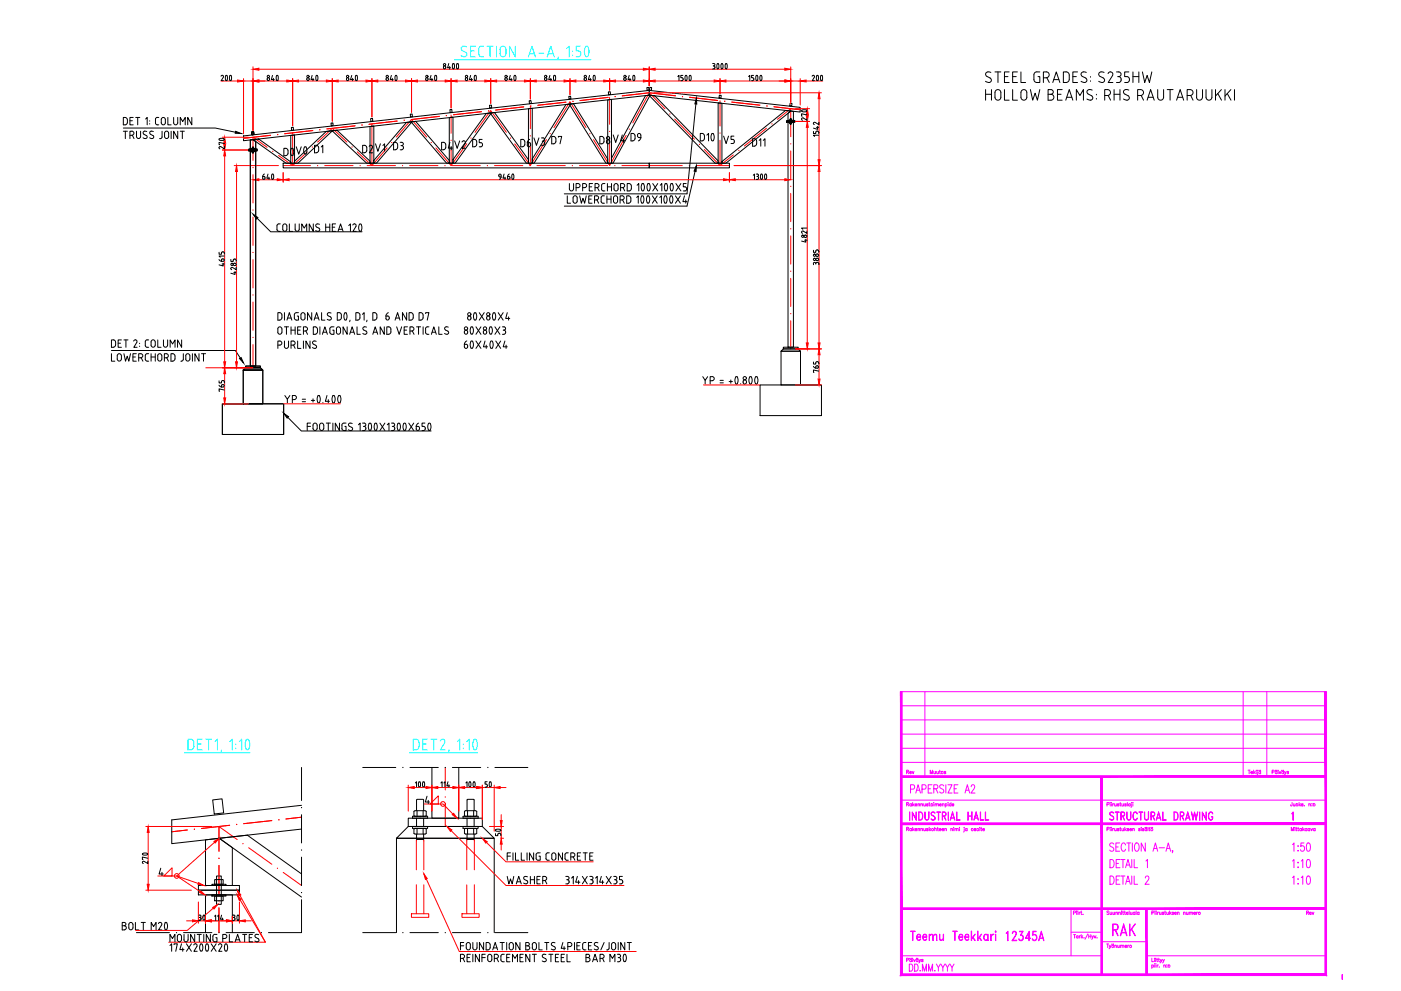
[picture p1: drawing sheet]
<svg xmlns="http://www.w3.org/2000/svg" width="594mm" height="420mm" viewBox="0 0 594 420" stroke-linecap="round" stroke-linejoin="round" font-family="sans-serif">
<defs><g id="words">
<text font-size="10.6" x="116.8" y="150.6">PURLINS 60X40X4</text>
<g font-size="10.1">
<text x="296" y="62.4">D10</text>
<text x="123.5" y="68.1">V0</text>
</g>
<text font-size="9.7" x="117.8" y="68.4">D0</text>
<text font-size="8.8" fill="#f0f" x="471" y="397.9">RAK</text>
<text font-size="7.5" fill="#f0f" x="425.8" y="400">12345A</text>
<text font-size="7.1" fill="#f0f" x="469.5" y="348.9">STRUCTURAL DRAWING</text>
<g font-size="6.6">
<text x="132.3" y="66">D1</text>
<text x="152.8" y="66">D2</text>
<text x="158.4" y="65.3">V1</text>
<text x="165.8" y="64.9">D3</text>
<text x="186.3" y="64.9">D4</text>
<text x="191.9" y="64.2">V2</text>
<text x="199.3" y="63.5">D5</text>
<text x="219.8" y="63.5">D6</text>
<text x="225.4" y="62.8">V3</text>
<text x="232.8" y="62.1">D7</text>
<text x="253.3" y="62.1">D8</text>
<text x="259.3" y="61.7">V4</text>
<text x="266.3" y="61">D9</text>
<text x="305.9" y="62.1">V5</text>
<text x="317.9" y="63.1">D11</text>
<text x="214.1" y="365.8">FILLING CONCRETE</text>
</g>
<text font-size="4.9" fill="#f0f" x="553.2" y="389.1">Rev</text>
<text font-size="4.4" fill="#f0f" x="383.5" y="329.1">Rev</text>
</g></defs>
<!-- layer: keskilinjat -->
<g fill="none" stroke="#f00" stroke-width=".42">
<path d="M114.7 57.4l-11.4 1.2M124.1 56.3v13.9M132.6 55.3l-11.9 1.4M150.6 53.4l-12 1.3M157.7 52.5v17.7M168 58.1l6.5-7.5 6.4 7.5M168.4 51.3l-11.9 1.4M186.3 49.3l-11.9 1.4M191.3 48.8v7.7M201.4 56.1l6.7-9.2 6.6 9.2M204.2 47.3l-11.9 1.4M222.1 45.3l-11.9 1.4"/>
<path d="M224.9 45v9.6M231.7 59.2l-6.8 11-6.7-9.2M234.9 54.1l6.8-11 6.8 11M240 43.3l-11.9 1.3M257.9 41.3l-12 1.3M258.5 41.2v11.5M258.5 58.7v11.5M265.5 57.4l-7 12.8-6.8-11M282 46.2l-6.7-6.9-7 12.8M286.1 50.5l8.4 8.6M286.4 40.6l-11.1-1.3-11.5 1.4M292.4 41.2l11.9 1.4"/>
<path d="M305.3 42.7v10.7M305.3 59.5v10.7M310.3 43.3l11.9 1.3M325 54.4l-9.3 7.5M328.2 45.3l11.1 1.2M329.7 50.6l5.6-4.5v11.9M107.3 74.1v11.9M113.3 62.5l-6-4.3v9.8M134.7 60.3l6.2-5.9 6.2 5.9M137.7 70.2h12M155.7 70.2h12M164.1 62.7l-6.4 7.5-6.2-5.8"/>
<path d="M173.7 70.2h12M191.3 62.5v7.7M191.7 70.2h12M197.9 61l-6.6 9.2-6.5-7.5M209.7 70.2h12M224.9 60.6v9.6M227.7 70.2h12M245.7 70.2h12M263.7 70.2h25.6M295.3 70.2h14M298.7 63.4l6.6 6.8 5.7-4.5M335.3 64v12"/>
<path d="M107.3 92v12.1M335.3 82v12M107.3 110v12.1M335.3 100v12M335.3 118v12M107.3 128.1v12M335.3 136v11.9M107.3 146.1v9.8M188.8 325.4v9.5M79.5 351.9l-6.7 .8M92.9 350.4v10.5v-10.5l7.7 5.6M97.4 349.9l-12 1.4"/>
<path d="M105.5 359.4l9.7 7M115.2 347.9l-11.9 1.3M127.9 346.5l-6.7 .7M188.8 340.9v9.5M92.9 366.9v12M120.1 369.9l7.8 5.5M92.9 384.9v10.5"/>
</g>
<g fill="#f00" stroke="#f00" stroke-width=".42">
<circle cx="107.3" cy="143" r=".07"/>
<circle cx="107.3" cy="71" r=".07"/>
<circle cx="335.3" cy="133" r=".07"/>
<circle cx="335.3" cy="115" r=".07"/>
<circle cx="335.3" cy="97" r=".07"/>
<circle cx="335.3" cy="79" r=".07"/>
<circle cx="335.3" cy="61" r=".07"/>
<circle cx="242.7" cy="70.2" r=".07"/>
<circle cx="135.6" cy="55" r=".07"/>
<circle cx="189.3" cy="49" r=".07"/>
<circle cx="207.2" cy="47" r=".07"/>
<circle cx="243" cy="43" r=".07"/>
<circle cx="260.9" cy="40.9" r=".07"/>
<circle cx="289.4" cy="40.9" r=".07"/>
<circle cx="307.3" cy="42.9" r=".07"/>
<circle cx="325.2" cy="44.9" r=".07"/>
<circle cx="149.3" cy="62.3" r=".07"/>
<circle cx="216.5" cy="58.6" r=".07"/>
<circle cx="250.1" cy="56.6" r=".07"/>
<circle cx="284" cy="48.3" r=".07"/>
<circle cx="327.3" cy="52.5" r=".07"/>
<circle cx="103" cy="357.7" r=".07"/>
<circle cx="117.6" cy="368.1" r=".07"/>
<circle cx="82.4" cy="351.6" r=".07"/>
</g>
<!-- layer: profiilit -->
<g fill="none" stroke="#000" stroke-width=".42">
<path d="M258 39l.8-.1 .1 1.2-.8 .1zM274.3 37.1h.8l.1 1.1-.8 .1zM275.3 38.3l64 7.2v2l-64-7.1zM275.6 37.1h.7l-.1 1.2-.8-.1zM103.3 57.6l172-19.3v2.1l-172 19.3zM106.1 59.3l1.2-.1 1.1 .8v3.2h-2.3zM106.7 55.9h.8l.2 1.1-.8 .1zM106.7 55.9h.8l.2 1.1-.8 .1 .8-.1-.2-1.1h-.8l.2 1.2zM107.3 59.2l2.4-.3 13.6 9.7v.6h-2zM123.5 54.1l.8-.2 .2 1.3-.8 .1zM140.3 52.2l.9-.1 .1 1.2-.8 .1zM140.8 55.4l2.1-.2 14 13.1v.9h-1.4z"/>
<path d="M156.9 53.7l1.6-.3v15.8h-1.6zM157.2 50.3l.8-.1 .1 1.2-.8 .1zM172.4 51.9l2.3-.3-15.1 17.6h-1.1v-1.2zM174 48.4l.8-.1 .1 1.2-.8 .1zM174.3 51.7l1.9-.3 14.3 16.6v1.2h-1.1zM190.5 49.9l1.6-.2v19.5h-1.6zM190.8 46.5l.8-.1 .1 1.2-.8 .1zM206.2 48.1l2.2-.2-15.4 21.3h-.9v-1.5zM207.6 44.6l.8-.1 .1 1.2-.8 .1zM207.9 47.9l1.8-.2 14.4 20v1.5h-.9zM224.1 46.1l1.6-.2v23.3h-1.6zM224.4 42.7l.7-.1 .2 1.2-.8 .2z"/>
<path d="M240 44.3l2-.2-15.5 25.1h-.8v-1.8zM241.2 40.9l.7-.1 .2 1.2-.8 .1zM241.4 44.2l1.8-.2 14.5 23.4v1.8h-.8zM257.7 42.3l1.6-.2v27.1h-1.6zM273.7 40.5l1.9-.1-15.7 28.8h-.6v-2.1zM275.2 40.4l2.4 .2 26.9 27.6v1h-1.3zM304.5 43.6l1.6 .2v25.4h-1.6zM305 40.4h.8l-.1 1.3-.8-.2zM333.6 51.5h3.5v.4h-3.5zM333.6 51.1h3.5v.4h-3.5zM334.2 51.9h2.2v95.3h-2.2zM334.2 48l1.1-.9 1.1 .1v3.9h-2.2z"/>
<path d="M334.7 51l1.2 .1zM334.7 51.9l1.2 .1zM335 52h.7v.4h-.7zM335 50.6h.7v.4h-.7zM335 43.7l.8 .1-.1 1.2-.8-.1zM335.1 50.3h.4v2.4h-.4zM105.6 63.6h3.4v.4h-3.4zM105.6 63.2h3.4v.4h-3.4zM106.1 64h2.3v91.2h-2.3zM106.7 63.1l1.2 .1zM106.7 64l1.2 .1zM106.9 64.1h.7v.4h-.7z"/>
<path d="M106.9 62.7h.7v.4h-.7zM107.1 62.4h.4v2.4h-.4zM120.1 69.2h155.2v2h-155.2zM124.9 68.3l13.5-12.6 2.6-.3-14.7 13.8h-1.4zM275.3 69.2h34v2h-34zM306.1 68.5l27-21.7 2.2 .3-27.5 22.1h-1.7zM103.1 156.9h8.3v14.3h-8.3zM103.1 156.9l1.1-1h6.2l1 1zM104.2 155.2h6.2v.7h-6.2zM331.2 148.9h8.2v14.3h-8.2zM332.2 147.2h6.3v.7h-6.3zM332.2 147.9h6.3l.9 1h-8.2z"/>
<path d="M94.3 171.2h26v13h-26zM322.3 163.2h26v13h-26zM90.2 339.1l4-.4 .6 5.9-3.9 .5zM183.1 325.4v21.5h11.4v-21.5M87.1 356.1l5.9-.7 5.5 4v16h-11.4zM127.9 341.4l-55.1 6.2v10.1l55.1-6.2M173.1 346.9h31.4v3.5h-31.4zM173.1 350.4h31.4l5.1 5h-41.5zM84.1 377.4h17.4v2h-17.4zM84.1 375.4h17.4v2h-17.4zM89.8 374.9h6.1v.5h-6.1zM89.8 379.4h6.1v.5h-6.1z"/>
<path d="M91 379.9h3.6v2h-3.6zM91 372.9h3.6v2h-3.6zM91.8 371.4h2v12h-2zM127.9 370.5l-23-16.4-11.9 1.3 34.9 24.9M87.1 395.4v-16h11.4v16M168.1 395.4v-40h41.5v40"/>
</g>
<!-- layer: detaljit -->
<g fill="none" stroke="#0ff" stroke-width=".42">
<path d="M197.8 19.8a1.22 1.22 0 0 0-1.6-.1 1.22 1.22 0 0 0-.4 1.6l.3 .2M201.6 19.6h-2.1v4.5h2.1M205 19.6h-1.2l-.5 .4-.3 3M206.6 19.6h2.5M207.8 19.6v4.5M210.5 19.6v4.5M218.5 19.6v4.5l-2.5-4.5v4.5M246.1 19.6h-1.8v2h1M248.4 19.7l.4-.1a3 3 0 0 1 0 4.5 3.2 3.2 0 0 1-.4-4.4zM192.8 25.3h57.7M195.5 23.6l1.5 .5M196.1 21.5l1.4 .7a.99 .99 0 0 1 .5 1.1 .99 .99 0 0 1-1 .8"/>
<path d="M199.5 21.6h1.6M203 22.9l.5 .9 1.5 .3M212 20.8a1.25 1.25 0 0 1 1.3-1.2 1.25 1.25 0 0 1 1.2 1.2M212.1 20.8l-.1 2a1.25 1.25 0 0 0 1.3 1.3 1.25 1.25 0 0 0 1.2-1.3l.1-2M224 24.1l1.6-4.5 1.4 4.5M224.5 22.8h2.1M228.5 22.6h2.1M232 24.1l1.6-4.5 1.4 4.5M232.5 22.8h2.1M236.8 24.1l-.3 1M240.3 20.6l1-1v4.5M242.8 21.6v.3"/>
<path d="M242.8 23.3v.3M245.3 21.6a1.27 1.27 0 0 1 1 1.2 1.27 1.27 0 0 1-1 1.3h-1"/>
</g>
<g fill="#000" stroke="#000" stroke-width=".42">
<path d="M99.9 55.7l2.4 .9-2.5-.1zM295.3 41.6l.2 2.5-.8-.1zM295.3 70.2l-.1 2.5-.9-.2zM107.3 90.8l2.1 1.5-.6 .6zM101.6 152l.6-.4 1.1 2.3zM120.3 175.2l2.1 1.5-.6 .6z"/>
<circle cx="127.9" cy="360.4" r=".07"/>
<circle cx="170.8" cy="395.4" r=".07"/>
</g>
<g fill="none" stroke="#000" stroke-width=".42">
<path d="M52.3 54.3h39l8.5 1.8M52.3 55.6h1.7M53.1 55.6v3.2M54 50.8l-.6-.9-1.1-.1v3.1a1.31 1.31 0 0 0 1.6-.6l.1-.3M54 50.8v1.2M55.1 51.2h1M55.1 57.4h.8M55.9 55.6a.87 .87 0 0 1 .9 .9 .87 .87 0 0 1-.9 .8M55.9 55.6h-.8v3.2M56.1 57.4l.7 1.4M56.5 49.8h-1.4v3.1h1.4M57.5 49.8h1.8"/>
<path d="M57.9 55.6v2.3a.87 .87 0 0 0 .9 .8 .87 .87 0 0 0 .8-.8v-2.3M58.4 49.8v3.1M61.7 50.5l.7-.7v3.1M62.2 55.8a.83 .83 0 0 0-1.2-.1 .83 .83 0 0 0 .1 1.2l.9 .6a.86 .86 0 0 1-.1 1.3 .86 .86 0 0 1-1.2-.4M63.5 51.2v.2M63.5 52.4v.2M64.8 57.4a.87 .87 0 0 1 0 1.4 .87 .87 0 0 1-1.3-.4M65 55.8a.83 .83 0 0 0-1.2-.1 .83 .83 0 0 0 .1 1.2l.9 .6M66.7 49.8l-.7 .4-.1 1.9 .5 .8h.9M66.7 49.8h.6M68.6 50.1l.7-.3 .6 .3 .2 2a.87 .87 0 0 1-.8 .8 .87 .87 0 0 1-.9-.8zM68.7 55.6v2.7l-1 .5"/>
<path d="M70 55.9l.6-.3 .7 .3 .2 2a.87 .87 0 0 1-.8 .8 .87 .87 0 0 1-.9-.8zM71.2 49.8v3.1h1.4M72.6 55.6v3.2M73.6 49.8v2.3a.87 .87 0 0 0 .9 .8 .87 .87 0 0 0 .9-.8v-2.3M75.4 55.6v3.2l-1.8-3.2v3.2M76.4 52.9v-3.1l1.1 1.7 1-1.7v3.1M76.4 55.6h1.8M77.3 55.6v3.2M81.3 49.8v3.1l-1.7-3.1v3.1M295.1 44.1l-3.8 38.1h-52M241.4 77.8v2.3M243.2 77.8v2.3"/>
<path d="M244.3 79.6h.8a.87 .87 0 0 0 .9-.9 .87 .87 0 0 0-.9-.9h-.8v3.2M247.1 79.6h.8M247.9 77.8a.87 .87 0 0 1 .9 .9 .87 .87 0 0 1-.9 .9M247.9 77.8h-.8v3.2M249.9 79.2h1M251.3 77.8h-1.4v3.2h1.4M252.3 79.6h.8a.87 .87 0 0 0 .9-.9 .87 .87 0 0 0-.8-.9h-.9v3.2M253.3 79.6l.8 1.4M255.1 78.6v1.6M256.5 77.8l-.9 .1-.5 .7M257.6 79.2h1.7M257.6 77.8v3.2"/>
<path d="M259.3 77.8v3.2M263.2 79.6h.8a.87 .87 0 0 0 .9-.9 .87 .87 0 0 0-.9-.9h-.8v3.2M264.2 79.6l.7 1.4M267.7 78.8l-.6-.9-1.1-.1v3.2l1.1-.1 .6-.9M267.7 78.8v1.2M270.1 78.5l.8-.7v3.2M272.2 78h.7M272.2 78a2.33 2.33 0 0 0 .4 3 2.33 2.33 0 0 0 .3-3M274.7 78h.7M274.7 78a2.33 2.33 0 0 0 .3 3 2.33 2.33 0 0 0 .4-3M276.8 77.8l2.1 3.2M278.9 77.8l-2.1 3.2"/>
<path d="M280 78.5l.6-.7v3.2M282 78h.8M282.1 78a2.33 2.33 0 0 0 .3 3 2.33 2.33 0 0 0 .3-3M284.5 78h.7M284.5 78a2.33 2.33 0 0 0 .4 3 2.4 2.4 0 0 0 .3-3M286.6 77.8l2.1 3.2M288.7 77.8l-2.1 3.2M291 77.8h-1.3v1.4l1 .1 .4 .6M291.2 79.9v.4M294.7 72.6l-3.4 14.8h-52M109.1 92.6l5.7 5.7h38.7M118.8 94.9l-.9 .1-.4 .4-.1 1.9 .5 .7 .9 .1"/>
<path d="M120.2 95.2l.6-.3 .6 .3 .2 2a.87 .87 0 0 1-.8 .9 .87 .87 0 0 1-.9-.9zM122.7 94.9v3.2h1.4M125.2 94.9v2.3a.87 .87 0 0 0 .8 .9 .87 .87 0 0 0 .9-.9v-2.3M127.9 98.1v-3.2l1.1 1.8 1.1-1.8v3.2M132.9 94.9v3.2l-1.8-3.2v3.2M134.3 96.3l.9 .4a.87 .87 0 0 1 0 1.4 .87 .87 0 0 1-1.3-.4M134.6 94.9a.7 .7 0 0 0-.7 .6 .7 .7 0 0 0 .4 .7M134.6 94.9l.9 .2M138.1 94.9v3.2M138.1 96.3h1.7M139.8 94.9v3.2M140.9 96.3h1.1"/>
<path d="M142.3 94.9h-1.4v3.2h1.4M143.4 98.1l1-3.2 1.1 3.2M143.7 97.2h1.4M147.9 95.6l.7-.7v3.2M149.6 95.4a.72 .72 0 0 1 1-.4 .72 .72 0 0 1 .3 1l-1.2 2.1h1.4M153.1 95.1l.4 1.4-.4 1.4M153.1 95.1l-.1-.1a1.8 1.8 0 0 0-.6 2.9h.7M240.6 83v3.2h1.3M241.4 80.1a.87 .87 0 0 0 .9 .9 .87 .87 0 0 0 .9-.9M243.3 83.2l.6-.2 .6 .2 .2 2.1a.87 .87 0 0 1-.8 .9 .87 .87 0 0 1-.9-.9zM245.8 83l.7 3.2 .7-2.1 .7 2.1 .7-3.2M249.7 84.4h1"/>
<path d="M251.1 83h-1.4v3.2h1.4M252.1 84.8h.9M253 83a.87 .87 0 0 1 .8 .9 .87 .87 0 0 1-.8 .8M253 83h-.9v3.2M253.2 84.8l.6 1.4M254.9 85.4l.5 .7 .9 .1M255.1 80.2l.5 .7 .9 .1M256.3 83h-.9l-.4 .5-.1 1.9M257.4 84.4h1.7M257.4 83v3.2M259.1 83v3.2M260.4 80.1a.87 .87 0 0 0 .8 .9 .87 .87 0 0 0 .9-.9"/>
<path d="M260.4 80.1v-1.4a.87 .87 0 0 1 .8-.9 .87 .87 0 0 1 .9 .9v1.4M260.4 83.2l.6-.2 .6 .2 .3 2.1a.87 .87 0 0 1-.9 .9 .87 .87 0 0 1-.8-.9zM262.9 84.8h.9M263.8 84.7a.85 .85 0 0 0 .9-.8 .85 .85 0 0 0-.9-.9h-.9v3.2M264 84.8l.7 1.4M267.5 84l-.6-.9-1.2-.1v3.2l1.2-.1 .6-.9M267.5 84v1.2M270 83.7l.7-.7v3.2M272.2 83a1.81 1.81 0 0 1 .5 3l-.1 .1a1.83 1.83 0 0 1-.5-2.9zM274.5 83.2l.1-.2a1.81 1.81 0 0 1 .6 3l-.2 .1a1.8 1.8 0 0 1-.5-2.9zM276.6 83l2.1 3.2M278.7 83l-2.1 3.2"/>
<path d="M279.8 83.7l.7-.7v3.2M281.8 83.2l.2-.2a1.81 1.81 0 0 1 .5 3l-.1 .1a1.8 1.8 0 0 1-.6-2.9zM284.3 83.2l.1-.2a1.81 1.81 0 0 1 .6 3l-.2 .1a1.8 1.8 0 0 1-.5-2.9zM286.4 83l2.1 3.2M288.5 83l-2.1 3.2M290.3 83l-.7 2.5h1.7M290.8 84.8v1.4M291.1 80.3l-.4 .6-1 .1M118.6 132.6l.6 .2 .3 .7M118.6 132.6h-.8v3.1h.8M119.5 134.7l-.3 .7-.6 .3M119.6 133.5v1.3"/>
<path d="M120.6 132.6v3.1M121.7 135.7l1-3.1 1.1 3.1M122 134.8h1.5M126.5 132.6l-1.4 .2-.3 2 .5 .8 1.2 .1v-1.7h-.5M127.9 132.8l.6-.2 .6 .2 .2 2a.87 .87 0 0 1-.8 .9 .87 .87 0 0 1-.9-.9zM132.2 132.6v3.1l-1.8-3.1v3.1M133.2 135.7l1.1-3.1 1 3.1M133.5 134.8h1.5M136.4 132.6v3.1h1.4M140.4 132.7a.84 .84 0 0 0-1.3-.1 .84 .84 0 0 0 .1 1.3l1 .5a.88 .88 0 0 1-.1 1.3 .88 .88 0 0 1-1.3-.3M143.8 132.6l.7 .2 .3 .7M143.8 132.6h-.8v3.1h.8"/>
<path d="M144.8 133.5l-.1 1.6-.9 .6M146.2 132.8l.1-.2a1.87 1.87 0 0 1 .6 3l-.2 .1a1.8 1.8 0 0 1-.5-2.9zM148.4 135.7l-.1 .7M152.6 133.5l-.6-.9h-1.1v3.1l1.4-.3 .3-1.9M153.7 133.3l.7-.7v3.1M155.6 135.7l-.1 .7M159.8 133.5l-.6-.9h-1.1v3.1l1.1-.1 .6-.9M159.8 133.5v1.3M163.6 135a.7 .7 0 0 0 .7 .7 .7 .7 0 0 0 .7-.7M163.7 134h1l.4 1M163.7 134v1M164.7 132.6l-.6 .4-.5 1"/>
<path d="M167.5 135.7l1.1-3.1 1 3.1M167.8 134.8h1.5M172.4 132.6v3.1l-1.7-3.1v3.1M175.2 133.5l-.6-.9h-1.1v3.1l1.4-.3 .3-1.9M179.4 133.5l-.6-.9h-1.1v3.1l1.1-.1 .6-.9M179.4 133.5v1.3M180.5 132.9v-.3h1.4l-.7 3.1M198.3 135a.7 .7 0 0 0 .7 .7 .7 .7 0 0 0 .7-.7M198.3 135a.76 .76 0 0 1 .7-1 .76 .76 0 0 1 .7 1M201.1 132.8l.2-.2a1.81 1.81 0 0 1 .5 3l-.1 .1a1.8 1.8 0 0 1-.6-2.9zM203.2 132.6l2.1 3.1M205.3 132.6l-2.1 3.1"/>
<path d="M206.3 134.7a.75 .75 0 0 1 1-.7 .75 .75 0 0 1 .5 1M206.3 135a.7 .7 0 0 0 .7 .7 .7 .7 0 0 0 .7-.7M206.4 134.7v.3M209.2 132.8l.1-.2a1.81 1.81 0 0 1 .6 3l-.2 .1a1.8 1.8 0 0 1-.5-2.9zM211.3 132.6l2.1 3.1M213.4 132.6l-2.1 3.1M215.1 132.6l-.7 2.4h1.8M215.7 134.3v1.4M47.3 150v3.1h1.4M47.3 148.6h52.5l2.1 3.2M49 145l-.6-.9h-1.1v3.1l1.1-.1 .6-.8M49 145v1.3"/>
<path d="M50.1 145.5h1M51.4 150.8a.87 .87 0 0 0-.8-.8 .87 .87 0 0 0-.9 .8v1.4a.87 .87 0 0 0 .9 .9 .87 .87 0 0 0 .8-.9M51.5 144.1h-1.4v3.1h1.4M51.5 150.8v1.4M52.5 150l.7 3.1 .7-2.1 .7 2.1 .7-3.1M52.5 144.1h1.8M53.4 144.1v3.1M56.4 151.4h1M56.7 144.6a.71 .71 0 0 1 .9-.5 .71 .71 0 0 1 .4 1l-1.3 2.1h1.4M57.8 150h-1.4v3.1h1.4M58.8 151.7h.9a.87 .87 0 0 0 .9-.9 .87 .87 0 0 0-.9-.8h-.9v3.1M59.2 145.5v.2"/>
<path d="M59.2 146.7v.2M59.9 151.7l.7 1.4M61.6 144.9l.1 1.9 .4 .4h.9M62.4 153.1h.6M63 144.1h-.9l-.5 .8M63 150h-.9l-.4 .4v2.2l.7 .5M64.1 146.4v-1.5a.87 .87 0 0 1 .8-.8 .87 .87 0 0 1 .9 .8v1.5M64.1 150v3.1M64.1 151.4h1.7M64.1 146.3a.87 .87 0 0 0 .8 .9 .87 .87 0 0 0 .9-.9M65.8 150v3.1M66.9 144.1v3.1h1.4"/>
<path d="M67.1 150.2l.6-.2 .6 .2 .3 2a.85 .85 0 0 1-.8 .9 .85 .85 0 0 1-.9-.9zM69.3 144.1v2.3M69.3 146.3a.87 .87 0 0 0 .9 .9 .87 .87 0 0 0 .8-.9M69.7 151.7h.8a.87 .87 0 0 0 .9-.9 .87 .87 0 0 0-.9-.8h-.8v3.1M70.7 151.7l.7 1.4M71.1 144.1v2.3M72.2 147.2v-3.1l1 1.8 1-1.8v3.1M73.2 153.1l.9-.6v-2a1.31 1.31 0 0 0-1.6-.5v3.1h.8M76.7 153.1h.3M77 144.1v3.1l-1.7-3.1v3.1M77.7 150l-.1 2.7-.6 .4M80.5 150.8a.87 .87 0 0 0-.9-.8 .87 .87 0 0 0-.8 .8v1.4a.85 .85 0 0 0 .9 .9 .85 .85 0 0 0 .8-.9"/>
<path d="M80.5 150.8v1.4M81.6 150v3.1M84.4 150v3.1l-1.8-3.1v3.1M85.4 150h1.8M86.3 150v3.1M122.1 177l5.7 5.7h55M131.7 179.4h-1.4v3.2M138.4 179.4h1.7M139.2 179.4v3.2M141.2 179.4v3.2M143.9 179.4v3.2l-1.7-3.2v3.2M146.7 179.4h-1.2l-.5 .8"/>
<path d="M148.5 179.4a.7 .7 0 0 0-.7 .5 .7 .7 0 0 0 .3 .8M148.5 179.4l.9 .2M153.7 179.4h.7a.7 .7 0 0 1 .7 .7 .7 .7 0 0 1-.7 .7M156.5 179.6l.2-.2a1.73 1.73 0 0 1 .5 2.9h-.7M156.5 179.5l-.3 1.4 .3 1.4M159 179.5l.1-.1a1.62 1.62 0 0 1 .7 2.5l-.3 .6a1.8 1.8 0 0 1-.5-3zM161.1 179.4l2.1 3.2M163.2 179.4l-2.1 3.2M166 179.4h.7a.7 .7 0 0 1 .7 .7 .7 .7 0 0 1-.7 .7M168.8 179.5l.1-.1a1.59 1.59 0 0 1 .8 2.5l-.4 .6a1.8 1.8 0 0 1-.5-3zM171.2 179.5l.2-.1a1.59 1.59 0 0 1 .7 2.5l-.3 .6a1.8 1.8 0 0 1-.6-3zM173.3 179.4l2.1 3.2"/>
<path d="M175.4 179.4l-2.1 3.2M177.5 179.4l-.6 .4-.4 1M180.2 179.4h-1.2v1.4h.6M181.7 179.5l.2-.1a1.59 1.59 0 0 1 .7 2.5l-.3 .6a1.8 1.8 0 0 1-.6-3zM130.3 180.8h1.4M132.7 180.3v1.4M132.7 180.2a.87 .87 0 0 1 .9-.8 .87 .87 0 0 1 .9 .8M132.7 181.6a.87 .87 0 0 0 .9 .9 .87 .87 0 0 0 .9-.9M134.5 180.3v1.4M135.5 180.2a.87 .87 0 0 1 .9-.8 .87 .87 0 0 1 .9 .8M135.5 181.6a.87 .87 0 0 0 .9 .9 .87 .87 0 0 0 .9-.9M135.5 180.3v1.4"/>
<path d="M137.3 180.3v1.4M145 180.3v1.4M146.2 180.8h.5v1.8l-1.2-.2-.5-.8M148.2 180.7l1 .5a.89 .89 0 0 1-.1 1.4 .89 .89 0 0 1-1.4-.4M152 180.1l.7-.7v3.2M154.1 180.8h.3M154.4 180.8a.88 .88 0 0 1 .7 .8 .88 .88 0 0 1-.7 .9l-.7 .1M164.2 180.1l.7-.7v3.2M166.3 180.8h.4M166.7 180.8a.88 .88 0 0 1 .7 .8 .88 .88 0 0 1-.7 .9l-.7 .1M176.5 180.8h.7a.79 .79 0 0 1 .6 1.1 .79 .79 0 0 1-1.3 .2zM179 182.6h.6"/>
<path d="M179.6 180.8a.88 .88 0 0 1 .8 .8 .88 .88 0 0 1-.8 .9M127.9 325.4v14M153.8 325.4h14M173.8 325.4h12.1M191.8 325.4h12M209.9 325.4h13.9M127.9 345.4v12M127.9 363.4v12M57.8 395.4h14.1M77.8 395.4h12M95.9 395.4h11.9M127.9 381.4v14h-14.1"/>
<path d="M153.8 395.4h14M173.8 395.4h12.1M191.8 395.4h12M209.9 395.4h13.9"/>
<circle cx="199" cy="133.3" r=".7"/>
<circle cx="207" cy="133.3" r=".7"/>
</g>
<!-- layer: mittaviivat -->
<g fill="none" stroke="#f00" stroke-width=".42">
<path d="M93.7 34.3h7.1M103.3 34.3h4M103.3 33.3v23.4M107.3 28.3v27.9M109.8 34.3h11.8M109.8 29.4h163M124.1 33.3v20M126.6 34.3h11.8M140.9 33.3v18.1M143.4 34.3h11.8M157.7 33.3v16.2M160.2 34.3h11.8"/>
<path d="M174.5 33.3v14.3M177 34.3h11.8M191.3 33.3v12.5M193.8 34.3h11.8M208.1 33.3v10.6M210.6 34.3h11.8M224.9 33.3v8.7M227.4 34.3h11.8M241.7 33.3v6.8M244.2 34.3h11.8M258.5 33.3v4.9M261 34.3h11.8"/>
<path d="M275.3 28.3v8M277.3 39.3h71M277.8 34.3h25M277.8 29.4h55M305.3 33.3v6.4M307.8 34.3h25M335.3 34.3h4M335.3 28.3v15.8M339.3 33.3v11.2M341.8 34.3h7.1M94.3 58.2h11M337.3 51.5h6"/>
<path d="M337.3 46.1h6M342.3 48.6v.4M342.3 54v91.4M347.3 41.8v25.9M94.3 63.6h11M95.3 60.7v.4M95.3 66.1v87.3M99.3 70.2h18.8M100.3 72.7v80.7M109.8 76.2h7.8M120.1 73.2v4M122.6 76.2h184.2"/>
<path d="M309.3 73.2v4M311.3 70.2h37M311.8 76.2h21M347.3 72.7v72.7M87.3 155.9h20M95.3 158.4v10.3M337.3 147.9h11M347.3 150.4v10.3M94.3 171.2h11M120.3 171.2h24M298.3 163.2h24M337.3 163.2h11"/>
<path d="M173.1 332.9v11M175.7 333.9h5M183.1 332.9v11M185.6 333.9h6.4M194.5 332.9v11M197 333.9h5M204.5 333.9h5.1M204.5 332.9v14.5M209.6 332.9v19.5M212.1 333.9h2.5M61.8 350.4h28M62.8 352.9v22"/>
<path d="M91 357.1l-16.1 14.3 10 6.6M179.8 340.9h8l4.3 4.3M182.3 340.9l3.6-3.5v3.5zM191.3 352.2l23.3 23.2h50M206.3 357.2l8.3 8.2h37M207.5 350.4h6M212.5 350.4v5h1M212.5 345.4v2.5M212.5 357.9v2.5M61.8 377.4h19.3M66.9 371.4h8l9.2 3.2M69.4 371.4l3.6-3.5v3.5z"/>
<path d="M101.7 379.6l10.8 19.9h-40.9M180.8 372.7l13.9 30.7h75.1M79.1 390.4h2.5M84.1 382.4v9M84.1 390.4h3M87.1 388.4v3M89.6 390.4h6.4M90.4 385l-11 9.5h-21.8M98.5 390.4h3M98.5 388.4v3M101.5 382.4v9M101.8 381.6l10.7 17.9"/>
<path d="M104 390.4h2.6"/>
<circle cx="187.8" cy="340.9" r=".99"/>
<circle cx="74.9" cy="371.4" r=".99"/>
</g>
<g fill="#f00" stroke="#f00" stroke-width=".42">
<path d="M107.3 34.3l2.5-.4v.9z"/>
<path d="M121.6 33.9l2.5 .4-2.5 .5z"/>
<path d="M124.1 34.3l2.5-.4v.9z"/>
<path d="M138.4 33.9l2.5 .4-2.5 .5z"/>
<path d="M140.9 34.3l2.5-.4v.9z"/>
<path d="M155.2 33.9l2.5 .4-2.5 .5z"/>
<path d="M157.7 34.3l2.5-.4v.9z"/>
<path d="M172 33.9l2.5 .4-2.5 .5z"/>
<path d="M174.5 34.3l2.5-.4v.9z"/>
<path d="M188.8 33.9l2.5 .4-2.5 .5z"/>
<path d="M191.3 34.3l2.5-.4v.9z"/>
<path d="M205.6 33.9l2.5 .4-2.5 .5z"/>
<path d="M208.1 34.3l2.5-.4v.9z"/>
<path d="M222.4 33.9l2.5 .4-2.5 .5z"/>
<path d="M224.9 34.3l2.5-.4v.9z"/>
<path d="M239.2 33.9l2.5 .4-2.5 .5z"/>
<path d="M241.7 34.3l2.5-.4v.9z"/>
<path d="M256 33.9l2.5 .4-2.5 .5z"/>
<path d="M258.5 34.3l2.5-.4v.9z"/>
<path d="M272.8 33.9l2.5 .4-2.5 .5z"/>
<path d="M107.3 29.4l2.5-.5v.9z"/>
<path d="M272.8 28.9l2.5 .5-2.5 .4z"/>
<path d="M275.3 34.3l2.5-.4v.9z"/>
<path d="M302.8 33.9l2.5 .4-2.5 .5z"/>
<path d="M305.3 34.3l2.5-.4v.9z"/>
<path d="M332.8 33.9l2.5 .4-2.5 .5z"/>
<path d="M275.3 29.4l2.5-.5v.9z"/>
<path d="M332.8 28.9l2.5 .5-2.5 .4z"/>
<path d="M107.3 76.2l2.5-.4v.8z"/>
<path d="M117.6 75.8l2.5 .4-2.5 .4z"/>
<path d="M120.1 76.2l2.5-.4v.8z"/>
<path d="M306.8 75.8l2.5 .4-2.5 .4z"/>
<path d="M309.3 76.2l2.5-.4v.8z"/>
<path d="M332.8 75.8l2.5 .4-2.5 .4z"/>
<path d="M94.9 168.7h.8l-.4 2.5z"/>
<path d="M95.3 155.9l.4 2.5h-.8z"/>
<path d="M99.9 153.4h.8l-.4 2.5z"/>
<path d="M100.3 70.2l.4 2.5h-.8z"/>
<path d="M94.9 153.4h.8l-.4 2.5z"/>
<path d="M95.3 63.6l.4 2.5h-.8z"/>
<path d="M94.9 61.1h.8l-.4 2.5z"/>
<path d="M95.3 58.2l.4 2.5h-.8z"/>
<path d="M346.9 160.7h.8l-.4 2.5z"/>
<path d="M347.3 147.9l.4 2.5h-.8z"/>
<path d="M341.9 145.4h.8l-.4 2.5z"/>
<path d="M342.3 51.5l.4 2.5h-.8z"/>
<path d="M341.9 49h.8l-.4 2.5z"/>
<path d="M342.3 46.1l.4 2.5h-.8z"/>
<path d="M346.9 145.4h.8l-.4 2.5z"/>
<path d="M347.3 70.2l.4 2.5h-.8z"/>
<path d="M346.9 67.7h.8l-.4 2.5z"/>
<path d="M347.3 39.3l.4 2.5h-.8z"/>
<path d="M100.8 33.9l2.5 .4-2.5 .5z"/>
<path d="M339.3 34.3l2.5-.4v.9z"/>
<path d="M90.2 384.7l2.1-1.3-1.6 2z"/>
<path d="M81.6 390l2.5 .4-2.5 .4z"/>
<path d="M87.1 390.4l2.5-.4v.8z"/>
<path d="M96 390l2.5 .4-2.5 .4z"/>
<path d="M101.5 390.4l2.5-.4v.8z"/>
<path d="M62.8 350.4l.5 2.5h-.9z"/>
<path d="M62.4 374.9h.9l-.5 2.5z"/>
<path d="M85.1 377.7l1.8 1.7-2.3-1z"/>
<path d="M84.2 374.2l2.3 1.2-2.5-.4z"/>
<path d="M90.7 356.8l2.2-1.4-1.7 2z"/>
<path d="M100.6 379.4l1.6 2-.7 .4z"/>
<path d="M100.6 377.4l1.5 2-.7 .4z"/>
<path d="M191.8 345.4l.6-.5 1.5 2z"/>
<path d="M179.7 370.4l1.5 2.1-.8 .3z"/>
<path d="M212.5 355.4l.5 2.5h-.9z"/>
<path d="M212.1 347.9h.9l-.5 2.5z"/>
<path d="M173.1 333.9l2.6-.4v.8z"/>
<path d="M180.7 333.5l2.4 .4-2.4 .4z"/>
<path d="M183.1 333.9l2.5-.4v.8z"/>
<path d="M192 333.5l2.5 .4-2.5 .4z"/>
<path d="M194.5 333.9l2.5-.4v.8z"/>
<path d="M202 333.5l2.5 .4-2.5 .4z"/>
<path d="M209.6 333.9l2.5-.4v.8z"/>
<path d="M204.5 355.4l2.1 1.5-.6 .6z"/>
<path d="M189.5 350.4l2.1 1.5-.6 .6z"/>
</g>
<g fill="none" stroke="#000" stroke-width=".42">
<path d="M93.7 32.3a.52 .52 0 0 1 .7-.4 .52 .52 0 0 1 .3 .8M94.7 32.7l-.9 1.5h1M95.9 32a1.25 1.25 0 0 1 0 2.1l-.4-1.2zM97.6 32a1.25 1.25 0 0 1 0 2.1l-.3-1.2zM113.3 33.5a.54 .54 0 0 0 .5 .7 .54 .54 0 0 0 .5-.7M113.3 33.4l.5-.5 .5 .5M115.5 32l-.4 1.7h1.2M115.9 33.2v1M117.3 32.1l.1-.1a1.25 1.25 0 0 1 0 2.1l-.1-.1M117.3 32.1l-.2 .8 .2 1.1M130.1 33.5l.1 .4 .4 .3 .5-.5M130.1 33.4l.5-.5 .5 .5"/>
<path d="M131.1 33.5v.2M132.3 32l-.4 1.7h1.2M132.7 33.2v1M134.2 32a1.25 1.25 0 0 1 0 2.1l-.3-1.2zM146.9 33.5a.54 .54 0 0 0 .5 .7 .54 .54 0 0 0 .5-.7M146.9 33.4l.5-.5 .5 .5M149.2 32l-.6 1.7h1.3M149.5 33.2v1M151 32a1.25 1.25 0 0 1 0 2.1l-.4-1.2zM163.7 33.5a.54 .54 0 0 0 .5 .7 .54 .54 0 0 0 .5-.7M163.7 33.4l.5-.5 .5 .5M166 32l-.5 1.7h1.2"/>
<path d="M166.3 33.2v1M168.2 32.1l.2 .8-.2 1.1M168.2 32.1l-.1-.1a1.25 1.25 0 0 0 0 2.1l.1-.1M180.5 33.4l.5-.5 .5 .5M180.5 33.5a.52 .52 0 0 0 .5 .7 .52 .52 0 0 0 .5-.7M182.8 32l-.5 1.7h1.2M183.1 33.2v1M184.6 32a1.25 1.25 0 0 1 0 2.1l-.3-1.2zM190.3 26.9l-.5 1.8h1.3M190.7 28.2v1M192.1 27a1.25 1.25 0 0 1 0 2.1l-.3-.8zM193.9 27a1.25 1.25 0 0 1 0 2.1l-.4-1.2z"/>
<path d="M197.3 33.4l.5-.5 .5 .5M197.3 33.5a.52 .52 0 0 0 .5 .7 .52 .52 0 0 0 .5-.7M199.6 32l-.5 1.7h1.2M200 33.2v1M201.8 32.1l.2 .8-.2 1.1M201.8 32.1l-.1-.1a1.25 1.25 0 0 0 0 2.1l.1-.1M214.1 33.4l.5-.5 .5 .5M214.1 33.5a.52 .52 0 0 0 .5 .7 .52 .52 0 0 0 .5-.7M216.4 32l-.5 1.7h1.2M216.8 33.2v1M218.2 32a1.25 1.25 0 0 1 0 2.1l-.3-1.2zM230.9 33.4l.5-.5 .5 .5"/>
<path d="M230.9 33.7l.5 .5 .5-.5M230.9 33.5v.2M231.9 33.5v.2M233.2 32l-.5 1.7h1.2M233.6 33.2v1M235.4 32.1l.2 .8-.2 1.1M235.4 32.1l-.1-.1a1.25 1.25 0 0 0 0 2.1l.1-.1M247.7 33.5a.54 .54 0 0 0 .5 .7 .54 .54 0 0 0 .5-.7M247.7 33.4l.5-.5 .5 .5M250 32l-.5 1.7h1.2M250.3 33.2v1M251.7 32.1l.1-.1a1.25 1.25 0 0 1 0 2.1l-.1-.1"/>
<path d="M251.7 32.1l-.2 .8 .2 1.1M264.5 33.4l.5-.5 .5 .5M264.5 33.5l.1 .4 .4 .3 .5-.5M265.5 33.5v.2M266.8 32l-.5 1.7h1.2M267.1 33.2v1M268.6 32a1.25 1.25 0 0 1 0 2.1l-.3-1.2zM287.4 32.4l.5-.4v2.2M288.7 34.2h.5M289.6 32h-.9v.9l.7 .1 .3 .4M289.7 33.7l-.5 .5M289.7 33.5v.2"/>
<path d="M291.1 32.1l.3 .8-.3 1.1M291.2 32.1l-.1-.1a1.25 1.25 0 0 0 0 2.1l.1-.1M292.5 32a1.25 1.25 0 0 1 0 2.1l-.3-.8zM302.2 26.9l.9 .3v.5l-.4 .2M302.2 29.2h.5M302.4 28a.62 .62 0 0 1 .8 .5 .62 .62 0 0 1-.5 .7M304.3 27a1.25 1.25 0 0 1 0 2.1l-.4-.8zM306 27a1.25 1.25 0 0 1 0 2.1l-.3-1.2zM307.8 27a1.25 1.25 0 0 1 0 2.1l-.4-1.2zM317.4 32.4l.5-.4v2.2M318.7 34.2h.5M319.5 32h-.8v.9l.7 .1 .2 .4"/>
<path d="M319.6 33.7l-.5 .5M319.7 33.5v.2M320.8 32a1.25 1.25 0 0 1 0 2.1l-.4-1.2zM322.5 32a1.25 1.25 0 0 1 0 2.1l-.3-.8zM344.4 32.3a.5 .5 0 0 1 .6-.3 .5 .5 0 0 1 .3 .7M345.3 32.7l-.9 1.5h1M346.5 32a1.25 1.25 0 0 1 0 2.1l-.4-1.2zM348.2 32a1.25 1.25 0 0 1 0 2.1l-.3-1.2zM92.9 58.9a1.48 1.48 0 0 1 2.2 .3 1.5 1.5 0 0 1-2.2-.3zM340 47.2l-.1-.1a1.25 1.25 0 0 1 2.2 0l-.1 .1M340 47.2l1.2 .3 .8-.3M340.7 50a.52 .52 0 0 0-.8 .3 .52 .52 0 0 0 .4 .7"/>
<path d="M342.2 50v1l-1.5-.9M342.2 48.7l-2.3-.5v1h.3M344.9 52.3l.4 .5M344.9 55.7v.9h1l.1-.8 .4-.2 .7 .2 .1 .8M346.2 54h1M346.7 53.6v1.2l-1.8-.5M347.2 57.3h-2.3l.5 .5M347.2 51.8v1l-1.7-1-.6 .5M95.1 62.1v1l-1.5-.9a.51 .51 0 0 0-.7 .2 .51 .51 0 0 0 .3 .7M95.1 60.8l-2.2-.4v1h.2M111.9 74.8l.5 .5M111.9 74.8h-.5l.1 1 .6 .2 .3-.7"/>
<path d="M112.1 73.8l-.7 1M113.6 73.8l-.5 1.8h1.3M114 75.1v.9M115.5 73.8a1.29 1.29 0 0 1 0 2.2l-.4-1.3zM212.5 75.1l-.5-.1a.56 .56 0 0 1-.5-.8 .56 .56 0 0 1 .9-.2v1.3l-.7 .7M213.8 73.8l-.6 1.7h1.3M214.1 75.1v.9M215.2 75.5l.5 .5 .5-.5M215.7 74.8h-.5v.7M215.7 74.8l.5 .5M216 73.8l-.8 1M216.3 75.3v.2"/>
<path d="M217.3 73.8a1.29 1.29 0 0 1 0 2.2l-.3-1.3zM319.4 74.3l.5-.5v2.2M320.7 73.8l.9 .2v.5l-.4 .3M320.9 74.8l.5 .1 .3 .4M321.7 75.6l-.3 .4h-.7M321.7 75.3v.3M322.8 73.8a1.29 1.29 0 0 1 0 2.2l-.4-1.3zM324.5 73.8a1.29 1.29 0 0 1 0 2.2l-.3-1.3zM340.7 98a.5 .5 0 0 0-.8 .3 .5 .5 0 0 0 .4 .6M341.4 99.7l-.5 .5 .5 .4M341.4 99.7h.3M341.7 99.7l.5 .5-.5 .4"/>
<path d="M342.2 97.9v1l-1.5-.9M342.2 96.7h-2.3l.5 .5M92.9 110l1 .8M93.9 110.3v.5h.7M94.2 111.9h.9M94.4 109.8l-.5 .5M94.4 106.8l-.4 .2-.1 .8h-1v-.9M94.4 109.8h.2M94.4 106.8h.2M94.6 109.8l.5 .5-.5 .5M94.6 106.8l.4 .2 .1 .8M94.6 111.6v1.2l-1.7-.5"/>
<path d="M95.1 108.6h-2.2l.5 .5M97.9 110v.8h1l.2-.9h.8l.2 .9M98.6 113.4a.51 .51 0 0 0-.7 .3 .51 .51 0 0 0 .3 .6M99.2 115.5h.9M99.7 115.1v1.2l-1.8-.5M100.1 113.3v1.1l-1.4-1M341.2 101.8h1M341.4 100.7h.3M341.7 101.4v1.3l-1.8-.5M344.9 106.1v.9h1l.1-.8 .4-.2 .7 .2 .1 .8M345.9 111.7l-.3-.4h-.5l-.2 .9M345.9 111.7l.3-.4h.7l.3 .9"/>
<path d="M345.9 111.7v.3M346.4 108.7l-.2-.1a.53 .53 0 0 1-.1-.8 .53 .53 0 0 1 .8 .1 .53 .53 0 0 1-.2 .8M346.4 108.7h.3M344.9 155.3l1 .8M344.9 153.5v.9h1l.1-.8 .4-.3 .7 .3 .1 .8M346 155.2a.55 .55 0 0 1 1 0 .55 .55 0 0 1-.3 .9h-.8zM347.2 157.4l-2.3-.5 .3 1M92.9 163.3l1 .8M93.9 163.6v.5h.7M94.4 163.1l-.5 .5M94.4 161.3l-.4 .3-.1 .8h-1v-.9M94.4 163.1h.2"/>
<path d="M94.4 161.3h.2M94.6 163.1l.5 .5-.5 .5M94.6 161.3l.4 .3 .1 .8M95.1 165.4l-2.2-.5v1h.2M176.1 331.9l.5-.5v2.3M177.7 331.5a1.25 1.25 0 0 1 0 2.2l-.3-1.3zM179.5 331.5a1.25 1.25 0 0 1 0 2.2l-.4-1.3zM181.1 337.6l-.7 2.4h1.7M181.6 339.3v1.4M187 331.9l.5-.5v2.3M188.2 331.9l.5-.5v2.3M190 331.4l-.5 1.8h1.2"/>
<path d="M190.3 332.7v1M197.5 331.9l.5-.5v2.3M199.1 331.5a1.25 1.25 0 0 1 0 2.2l-.3-1.3zM200.9 331.5a1.25 1.25 0 0 1 0 2.2l-.3-1.3zM206.6 331.4h-.9v1.1h.7l.2 .4M206.6 333.2l-.2 .4-.7 .1M206.7 333v.2M207.7 331.5a1.25 1.25 0 0 1 0 2.2l-.3-1.3zM210.1 351.9a1.5 1.5 0 0 1 2.2 .2 1.48 1.48 0 0 1-2.2-.2zM210.1 353.4v.9h1l.1-.8 .4-.2 .6 .2 .2 .8M60.5 361.9l-.1 .1a1.25 1.25 0 0 0 2.2 0l-.1-.1M60.5 361.9l1.2-.3 .8 .3"/>
<path d="M62.7 365.1v1l-1.6-.9a.5 .5 0 0 0-.7 .3 .5 .5 0 0 0 .4 .6M62.7 363.9l-2.3-.5v1h.2M68.2 368.1l-.7 2.5h1.7M68.7 369.8v1.4M215.1 371.6l.7 3.1 .7-2.1 .7 2.1 .7-3.1M218.9 374.7l1.1-3.1 1 3.1M219.2 373.9h1.5M222.5 372.9l.9 .5M223.4 373.4a.87 .87 0 0 1-.1 1.3 .87 .87 0 0 1-1.3-.3M223.7 371.7a.84 .84 0 0 0-1.3-.1 .84 .84 0 0 0 0 1.3M224.9 371.6v3.1M224.9 373h1.7"/>
<path d="M226.6 371.6v3.1M227.7 373h1M229.1 371.6h-1.4v3.1h1.4M230.1 373.4h.9M231 373.3a.87 .87 0 0 0 .8-.8 .87 .87 0 0 0-.8-.9h-.9v3.1M231.2 373.4l.7 1.3M239.9 371.6h.7a.7 .7 0 0 1 .7 .7 .7 .7 0 0 1-.7 .7M240.3 373h.3M240.6 373a.88 .88 0 0 1 .7 .8 .88 .88 0 0 1-.7 .9h-.7M242.4 372.3l.7-.7v3.1M244.8 371.6l-.7 2.4h1.8M245.3 373.4v1.3"/>
<path d="M246.9 371.6l2.1 3.1M249 371.6l-2.1 3.1M250.1 371.6h.7a.7 .7 0 0 1 .7 .7 .7 .7 0 0 1-.7 .7M250.4 373h.4M250.8 373a.88 .88 0 0 1 .7 .8 .88 .88 0 0 1-.7 .9h-.7M252.5 372.3l.8-.7v3.1M255 371.6l-.7 2.4h1.7M255.5 373.4v1.3M257.1 371.6l2.1 3.1M259.2 371.6l-2.1 3.1M260.2 371.6h.7a.7 .7 0 0 1 .7 .7 .7 .7 0 0 1-.7 .7M260.6 373h.3"/>
<path d="M260.9 373a.88 .88 0 0 1 .7 .8 .88 .88 0 0 1-.7 .9h-.7M263.9 371.6h-1.2v1.4h.6a.88 .88 0 0 1 .8 .8 .88 .88 0 0 1-.8 .9h-.6M51.8 391.1h.9a.7 .7 0 0 1 .7 .7 .7 .7 0 0 1-.7 .7 .87 .87 0 0 1 .9 .9 .87 .87 0 0 1-.9 .8l-.9 .1zM51.8 392.5h.9M54.6 392v1.4a.87 .87 0 0 0 .9 .8 .87 .87 0 0 0 .9-.8v-1.4M54.6 392a.87 .87 0 0 1 .9-.9 .87 .87 0 0 1 .9 .9M57.4 391.1v3.2h1.4M59.9 391.1h1.8M60.8 391.1v3.2M64.1 394.3v-3.2l1 1.7 1.1-1.7v3.2M67.2 391.6a.74 .74 0 0 1 1-.5 .74 .74 0 0 1 .3 1.1M68.6 392.1l-1.4 2.2h1.4"/>
<path d="M70 391.2h.7M70 391.2l-.3 1.4 .3 1.4M70.7 391.2a2.33 2.33 0 0 1-.3 3l-.4-.2M72.1 399.3v-3.1l1 1.7 1.1-1.7v3.1M75.2 398.4a.87 .87 0 0 0 .9 .9 .87 .87 0 0 0 .8-.9M75.2 398.5v-1.5a.87 .87 0 0 1 .9-.9 .87 .87 0 0 1 .8 .9l.1 1.5M78 398.4a.87 .87 0 0 0 .9 .9 .87 .87 0 0 0 .8-.9M78 396.2v2.3M79.8 396.2v2.3M82.6 396.2v3.1l-1.8-3.1v3.1M83.6 396.2h1.8M84.3 388h.5"/>
<path d="M84.3 390.2h.5M84.5 389h.3M84.5 396.2v3.1M84.7 388l.5 .2v.5l-.5 .2 .6 .8-.6 .5M86.2 388.1l.1-.1a1.25 1.25 0 0 1 0 2.2l-.1-.1M86.2 388.1l-.2 .8 .2 1.2M86.4 396.2v3.1M89.2 396.2v3.1l-1.7-3.1v3.1M91 388.5l.5-.5v2.2M91.5 397.6h.5v1.7l-1.2-.1-.5-.8M92 396.2l-1.5 .2-.2 2.1M92.2 388.5l.5-.5v2.2"/>
<path d="M94 388l-.5 1.7h1.2M94.3 389.2v1M94.5 397.9h.8a.85 .85 0 0 0 .9-.9 .85 .85 0 0 0-.9-.8h-.8v3.1M97.3 396.2v3.1h1.4M98.7 388l.9 .2v.5l-.5 .2M98.9 389h.3M99.1 389l.6 .7-.3 .4-.7 .1M99.7 399.3l1.1-3.1 1 3.1M100 398.5h1.5M100.8 388a1.25 1.25 0 0 1 0 2.2l-.4-1.3zM102.9 396.2h1.7M103.7 396.2v3.1"/>
<path d="M105.7 397.6h1M107.1 396.2h-1.4v3.1h1.4M108.5 397.5l1 .5M109.4 398a.81 .81 0 0 1 .2 1.2 .81 .81 0 0 1-1.3-.1l-.2-.2M109.7 396.3a.84 .84 0 0 0-1.3-.1 .84 .84 0 0 0 .1 1.2M196.7 399.6h-1.4v3.1M198 399.9l.6-.3 .6 .3 .2 2a.87 .87 0 0 1-.8 .8 .87 .87 0 0 1-.9-.8zM200.5 399.6v2.3a.87 .87 0 0 0 .9 .8 .87 .87 0 0 0 .8-.8l.1-2.3M205.1 399.6v3.1l-1.8-3.1v3.1M206.9 399.6l.6 .3 .3 .7M206.9 399.6h-.8v3.1h.8M212.1 399.6h1.7"/>
<path d="M213 399.6v3.1M214.9 399.6v3.1M220.5 399.6v3.1l-1.8-3.1v3.1M222.9 399.6h.9a.7 .7 0 0 1 .7 .7 .7 .7 0 0 1-.7 .7 .87 .87 0 0 1 .8 .9 .87 .87 0 0 1-.8 .8h-.9zM228.5 399.6v3.1h1.4M231 399.6h1.7M231.8 399.6v3.1M235.3 399.7a.84 .84 0 0 0-1.2 0 .84 .84 0 0 0 .1 1.2l.9 .5a.8 .8 0 0 1 .1 1.3 .8 .8 0 0 1-1.2-.2l-.2-.1M238.7 399.6l-.7 2.5h1.7M241.6 399.6a.87 .87 0 0 1 .9 .9 .87 .87 0 0 1-.9 .8M241.7 399.6h-.9v3.1M243.6 399.6v3.1"/>
<path d="M246 399.6h-1.4v3.1h1.4M248.5 399.6l-1 .1-.4 .4v1.8l.4 .8h1M250.9 399.6h-1.4v3.1h1.4M252.7 399.6l.8 .1M252.7 399.6a.7 .7 0 0 0-.7 .5 .7 .7 0 0 0 .4 .8l.9 .5a.8 .8 0 0 1 .1 1.3 .8 .8 0 0 1-1.2-.2l-.2-.1M256.2 399.6l-1.4 3.1M258.3 399.6v2.5M262.1 399.6v3.1M264.9 399.6v3.1l-1.7-3.1v3.1M266 399.6h1.7M266.8 399.6v3.1M72.1 400.9l.7-.8v3.2"/>
<path d="M73.8 400.5v-.4h1.4l-.7 3.2M77 400.1l-.7 2.5h1.7M77.5 401.9v1.4M79.1 400.1l2.1 3.2M81.2 400.1l-2.1 3.2M82.9 400.1l.6 .4v.7M82.9 400.1l-.7 .5M83.5 401.2l-1.3 2.1h1.4M85 403.1h.7M85 403.1a2.33 2.33 0 0 1 .3-3 2.33 2.33 0 0 1 .4 3M87.4 403.1h.7M88.1 400.3l.4 1.4-.4 1.4"/>
<path d="M88.1 400.3l-.1-.1a1.8 1.8 0 0 0-.6 2.9M89.5 400.1l2.2 3.2M91.7 400.1l-2.2 3.2M93.4 400.1l.6 .4v.7M93.4 400.1l-.7 .5M94 401.2l-1.3 2.1h1.4M95.5 403.1h.7M95.5 403.1a2.33 2.33 0 0 1 .3-3 2.33 2.33 0 0 1 .4 3M195.3 406.3h.8a.87 .87 0 0 0 .9-.8 .87 .87 0 0 0-.9-.9h-.8v3.2M195.3 401h1.4M196.3 406.3l.7 1.5M198 406h1.1"/>
<path d="M199.4 404.6h-1.4v3.2h1.4M200.5 404.6v3.2M203.3 404.6v3.2l-1.7-3.2v3.2M204.4 406h1.4M205.8 404.6h-1.4v3.2M207.1 404.8l.6-.2 .6 .2 .2 2.1a.87 .87 0 0 1-.8 .8 .87 .87 0 0 1-.9-.8zM207.8 401.8l-.3 .7-.6 .2M207.9 400.6v1.2M208.9 402.7l1.1-3.1 1 3.1M209.2 401.9h1.5M209.6 406.3h.9M210.5 404.6a.87 .87 0 0 1 .8 .9 .87 .87 0 0 1-.8 .8"/>
<path d="M210.5 404.6h-.9v3.2M210.7 406.3l.7 1.5M213.2 407.8h.6M213.8 404.6l-.9 .1-.4 .4v2.1l.7 .5M214.9 406h1M216.3 404.6h-1.4v3.2h1.4M217.3 407.8v-3.2l1.1 1.7 1-1.7v3.2M217.6 400.5a.87 .87 0 0 0-.8-.9 .87 .87 0 0 0-.9 .9v1.4a.87 .87 0 0 0 .9 .8 .87 .87 0 0 0 .8-.8M217.7 400.5v1.4M220.5 406h1M221.9 404.6h-1.4v3.2h1.4M222.9 401h.9"/>
<path d="M224.7 404.6v3.2l-1.8-3.2v3.2M225.7 404.6h1.8M226.6 404.6v3.2M227.4 400.5a.87 .87 0 0 0-.8-.9 .87 .87 0 0 0-.9 .9v1.4a.85 .85 0 0 0 .9 .8 .85 .85 0 0 0 .8-.8M227.5 400.5v1.4M229.9 407.4l1.1 .4M230.6 404.6l.9 .1M230.6 404.6a.7 .7 0 0 0-.7 .5 .7 .7 0 0 0 .4 .8l1 .5a.69 .69 0 0 1 .3 .8 .69 .69 0 0 1-.6 .5M232.7 404.6h1.8M233.6 404.6v3.2M235.5 406h1.1M236.9 404.6h-1.4v3.2h1.4"/>
<path d="M238 406h1M239.2 401.3v1.4M239.4 404.6h-1.4v3.2h1.4M240.4 404.6v3.2h1.4M240.8 401.3h.9M244.6 401h1.1M248.5 406h.9M249.3 406a.87 .87 0 0 1 .9 .9 .87 .87 0 0 1-.9 .8M249.3 406a.7 .7 0 0 0 .7-.7 .7 .7 0 0 0-.7-.7h-.8v3.2h.9M249.5 401h1.1M251.3 407.8l1-3.2 1.1 3.2M251.6 406.9h1.5"/>
<path d="M254.4 406.3h.9M255.3 404.6a.87 .87 0 0 1 .9 .9 .87 .87 0 0 1-.9 .8M255.3 404.6h-.9v3.2M255.5 406.3l.7 1.5M257.2 402.7h.4M258.2 402l-.7 .7M258.6 407.8v-3.2l1.1 1.7 1-1.7v3.2M261 400.5a.87 .87 0 0 0-.8-.9 .87 .87 0 0 0-.9 .9v1.4a.85 .85 0 0 0 .9 .8 .85 .85 0 0 0 .8-.8M261.1 400.5v1.4M261.8 404.6h.7a.7 .7 0 0 1 .7 .7 .7 .7 0 0 1-.7 .7M261.8 407.8h.7M262.1 406h.4"/>
<path d="M262.5 406l.7 .7M263.2 407l-.7 .7M263.2 406.7v.3M264.6 404.7l.1-.1a1.81 1.81 0 0 1 .6 2.9l-.2 .2a1.8 1.8 0 0 1-.5-3z"/>
<circle cx="113.8" cy="32.4" r=".49"/>
<circle cx="130.6" cy="32.4" r=".49"/>
<circle cx="147.4" cy="32.4" r=".49"/>
<circle cx="164.2" cy="32.4" r=".49"/>
<circle cx="181" cy="32.4" r=".49"/>
<circle cx="188.4" cy="28.6" r=".57"/>
<circle cx="188.5" cy="27.4" r=".49"/>
<circle cx="197.8" cy="32.4" r=".49"/>
<circle cx="214.6" cy="32.4" r=".49"/>
<circle cx="231.4" cy="32.4" r=".49"/>
<circle cx="248.2" cy="32.4" r=".49"/>
<circle cx="265" cy="32.4" r=".49"/>
<circle cx="98.4" cy="112.1" r=".49"/>
<circle cx="99.5" cy="112.2" r=".57"/>
<circle cx="340.4" cy="100.2" r=".49"/>
<circle cx="345.4" cy="110" r=".49"/>
<circle cx="345.4" cy="108.2" r=".49"/>
<circle cx="346.5" cy="110" r=".57"/>
</g>
<!-- layer: tekstit -->
<g fill="none" stroke="#000" stroke-width=".42">
<path d="M417.9 38v4.5M417.9 40h2.5M418.5 32.4l1.4 .7M418.9 30.5l1.3 .2M418.9 30.5a.99 .99 0 0 0-.9 .8 .99 .99 0 0 0 .5 1.1M419.8 33.1a1.07 1.07 0 0 1 .4 1.5 1.07 1.07 0 0 1-1.6 .2l-.7-.3M420.4 38v4.5M421.9 30.5h2.5M422.4 38.2l.8-.2 1 .5 .2 2.7a1.25 1.25 0 0 1-1.2 1.3 1.25 1.25 0 0 1-1.3-1.3l.1-2.4zM423.2 30.5v4.5M425.9 38v4.5h2M425.9 32.5h1.5"/>
<path d="M427.9 30.5h-2v4.5h2M429.4 38v4.5h2M429.4 32.5h1.5M431.4 30.5h-2v4.5h2M432.9 30.5v4.5h2M433.2 38.5a1.25 1.25 0 0 1 1.4-.5 1.25 1.25 0 0 1 .8 1.2v2a1.25 1.25 0 0 1-1.2 1.3 1.25 1.25 0 0 1-1.3-1.3zM436.9 38l1 4.5 1-3 1 3 1-4.5M439.7 30.5l-1 .5-.3 .7 .1 2.4 .4 .6 .8 .3M439.7 30.5h1.2M440.2 32.5h.7v2.5h-1.2M443.6 30.5a1.25 1.25 0 0 1 1.3 1.2 1.25 1.25 0 0 1-1.3 1.2l-1.2 .1M443.7 30.5h-1.3v4.5"/>
<path d="M443.9 33l1 2M444.4 38h1.3a.99 .99 0 0 1 .9 1 .99 .99 0 0 1-1 1 1.25 1.25 0 0 1 1.3 1.2 1.25 1.25 0 0 1-1.3 1.3h-1.2zM444.4 40h1.3M446.4 35l1.5-4.5 1.5 4.5M446.8 33.8h2.2M448.4 40h1.5M450.4 38h-2v4.5h2M452 30.5l.8 .2 .5 .7 .1 2.2-.3 .8a2.08 2.08 0 0 1-2.2 .6v-4.5h1.1M454.9 32.5h1.5M456.9 30.5h-2v4.5h2M458.9 32.4l1.5 .7a1.07 1.07 0 0 1 .3 1.5 1.07 1.07 0 0 1-1.6 .2l-.7-.3M459.4 30.5l1.2 .2"/>
<path d="M459.4 30.5a.99 .99 0 0 0-1 .8 .99 .99 0 0 0 .5 1.1M462.4 32.5v.2M462.4 34.3v.2M463.1 38.2a1.19 1.19 0 0 0-1.7-.1 1.19 1.19 0 0 0 0 1.8l1.5 .7a1.07 1.07 0 0 1 .3 1.5 1.07 1.07 0 0 1-1.6 .2l-.7-.3M464.9 40v.2M466.5 32.4l1.4 .7M466.9 30.5a.99 .99 0 0 0-1 .8 .99 .99 0 0 0 .5 1.1M466.9 30.5l1.3 .2M467.8 33.1a1.07 1.07 0 0 1 .4 1.5 1.07 1.07 0 0 1-1.6 .2l-.7-.3M470.9 30.5l-.7 .2-.3 .5M470.9 30.5a.99 .99 0 0 1 .9 1.5l-1.9 3h2M472.4 40h2.5"/>
<path d="M472.4 38v4.5M473.4 30.5h1a.99 .99 0 0 1 1 1 .99 .99 0 0 1-1 1M473.9 32.5h.5M474.4 32.5l.7 .3 .3 .7M474.9 38v4.5M475.4 34l-.6 .9-1.4 .1M475.4 33.5v.5M477.4 38a.99 .99 0 0 0-1 .8 .99 .99 0 0 0 .5 1.1l1.5 .7M477.4 37.9l1.3 .3M478.7 30.5h-1.8v2l1.4 .1 .6 .9M478.9 34l-.6 .9-1.4 .1M478.9 33.5v.5"/>
<path d="M480.4 32.5h2.5M480.4 30.5v4.5M482.9 30.5v4.5M483.7 38a1.25 1.25 0 0 1 1.2 1.2 1.25 1.25 0 0 1-1.2 1.3M483.7 38h-1.3v4.5M484.4 30.5l1 4.5 1-3 1 3 1-4.5M490.9 38v3.2a1.25 1.25 0 0 0 1.3 1.3 1.25 1.25 0 0 0 1.2-1.3v-3.2M494.9 38h2.5M496.2 38v4.5M504.6 38a1.25 1.25 0 0 1 1.3 1.2 1.25 1.25 0 0 1-1.3 1.3M504.7 38h-1.3v4.5M507.4 38v3.2"/>
<path d="M509.9 38v3.2a1.25 1.25 0 0 1-1.3 1.3 1.25 1.25 0 0 1-1.2-1.3M511.4 38v3.2a1.25 1.25 0 0 0 1.2 1.3 1.25 1.25 0 0 0 1.3-1.3v-3.2M515.4 38v4.5M516.4 39.7l1.6 2.8M517.9 38l-2.5 2.7M519.4 38v4.5M520.4 39.7l1.6 2.8M521.9 38l-2.5 2.7M523.5 38v4.5M451.9 42.5l1.5-4.5 1.5 4.5M452.3 41.2h2.2M456.4 42.5v-4.5l1.5 2.5 1.5-2.5v4.5"/>
<path d="M464.9 41.8v.2M468.4 40.5h1.2a1.25 1.25 0 0 0 1.3-1.3 1.25 1.25 0 0 0-1.2-1.2h-1.3v4.5M469.9 40.5l1 2M478.3 40.6a1.07 1.07 0 0 1 .4 1.5 1.07 1.07 0 0 1-1.6 .2l-.7-.3M482.4 40.5h1.3M483.9 40.5l1 2M486.4 42.5l1.5-4.5 1.5 4.5M486.8 41.2h2.2M498.9 42.5l1.5-4.5 1.5 4.5M499.3 41.2h2.2M503.4 40.5h1.3M504.9 40.5l1 2"/>
<path d="M298 159.7l1 1.6 1.1-1.6M312.6 159.8l.4 1.4-.4 1.4M312.7 159.8l-.2-.1a1.8 1.8 0 0 0-.5 2.9h.7M318.6 159.8l.4 1.4-.4 1.4M318.6 159.8l-.1-.1a1.8 1.8 0 0 0-.6 2.9h.7M320.4 159.8l.1-.1a1.81 1.81 0 0 1 .6 2.9l-.2 .2a1.8 1.8 0 0 1-.5-3zM120.8 167.7l1 1.6 1.1-1.6M121.8 169.3v1.5M124.8 167.7a.87 .87 0 0 1 .9 .8 .87 .87 0 0 1-.9 .9h-.8M124.9 167.7h-.9v3.1M128.2 170.3h1.4M128.2 169.3h1.4"/>
<path d="M132 169.8h1.4M132.7 169.1v1.4M134.8 167.8l.2-.1a1.87 1.87 0 0 1 .5 2.9l-.1 .2a1.8 1.8 0 0 1-.6-3zM136.9 170.7v.1M138.7 167.7l-.7 2.5h1.7M139.2 169.4v1.4M141.2 167.7a1.81 1.81 0 0 1 .6 2.9l-.2 .2a1.83 1.83 0 0 1-.5-3zM143.5 167.8l.2-.1a1.81 1.81 0 0 1 .5 2.9l-.1 .2a1.8 1.8 0 0 1-.6-3zM299 161.3v1.5M301.1 161.4h.9M302 161.4a.85 .85 0 0 0 .9-.8 .85 .85 0 0 0-.9-.9h-.9v3.1M305.3 162.3h1.4"/>
<path d="M305.3 161.3h1.4M309.2 161.8h1.4M309.9 161.1v1.4M314.1 162.7v.1M315.1 161.7a.76 .76 0 0 1 1-.6 .76 .76 0 0 1 .4 1.1M315.1 162.1a.7 .7 0 0 0 .7 .7 .7 .7 0 0 0 .7-.7M315.1 161.8v.4"/>
<circle cx="315.8" cy="160.4" r=".7"/>
</g>
<!-- layer: mittaviivat -->
<g fill="none" stroke="#0ff" stroke-width=".42">
<path d="M78.2 319.2h27.8M82.2 314.8l-.3-.8a2.05 2.05 0 0 0-2.2-.6v4.5a1.98 1.98 0 0 0 2.4-.9l.1-.5M82.2 314.8v1.7M83.7 315.4h1.5M85.7 313.4h-2v4.5h2M87.2 313.4h2.5M88.4 313.4v4.5M91.2 314.4l1-1v4.5M94 317.9l-.3 1M97.5 314.4l1-1v4.5M100 315.4v.3M100 317.2v.2"/>
<path d="M101.5 314.4l1-1v4.5M104.4 317.6l.5 .3 .5-.3M104.4 317.7a3.3 3.3 0 0 1 .5-4.3 3.3 3.3 0 0 1 .5 4.3M173.7 319.2h28.8M177.7 314.8l-.3-.8a2.08 2.08 0 0 0-2.2-.6v4.5a2 2 0 0 0 2.4-.9l.1-.5M177.7 314.8v1.7M179.2 315.4h1.5M181.2 313.4h-2v4.5h2M182.7 313.4h2.5M184 313.4v4.5M186.7 314.2a1.01 1.01 0 0 1 1.4-.7 1.01 1.01 0 0 1 .4 1.4l-1.8 3h2M190.5 317.9l-.3 1"/>
<path d="M193.9 314.4l1.1-1v4.5M196.5 315.4v.3M196.5 317.2v.2M198 314.4l1-1v4.5M201 317.6l.5 .3 .5-.3M201 317.7a3.3 3.3 0 0 1 .5-4.3 3.3 3.3 0 0 1 .4 4.3"/>
</g>
<!-- layer: PIILOSSA_OLEVA_OSA -->
<path d="M176.5 368.8l.1-12.9h3l.1 12.9M176.5 375.1v12.3M179.7 375.1v12.3M197.9 368.8l.1-12.9h3.1v12.9M197.9 375.1v12.3M201.1 375.1v12.3M174.5 387.4h7.3v1.5h-7.3zM195.9 387.4h7.3v1.5h-7.3z" fill="none" stroke="#f00" stroke-width=".42"/>
<!-- layer: NAKYVA_OSA -->
<g fill="none" stroke="#000" stroke-width=".42">
<path d="M174.9 350.4h6.4v.8h-6.4zM174.9 346.1h6.4v.8h-6.4zM175.5 351.5l.5-.3h4.3l.4 .3v1.9l-.4 .2h-4.3l-.5-.2zM176 346.1l-.5-.2v-1.9l.5-.3h4.3l.4 .3v1.9l-.4 .2M176.6 343.7l.2-4.8h2.6l.2 .2v4.6M176.6 353.6v2.3h3v-2.3M176.6 346.9v3.5M176.8 343.7v2.4M176.8 351.2v2.4M179.4 343.7v2.4M179.4 351.2v2.4M179.6 346.9v3.5"/>
<path d="M196.4 350.4h6.3v.8h-6.3zM196.4 346.1h6.3v.8h-6.3zM196.9 351.5l.5-.3h4.3l.5 .3v1.9l-.5 .2h-4.3l-.5-.2zM197.4 346.1l-.5-.2v-1.9l.5-.3h4.3l.5 .3v1.9l-.5 .2M198 343.7l.3-4.8h2.5l.3 .2v4.6M198 353.6v2.3h3.1v-2.3M198 346.9v3.5M198.3 343.7v2.4M198.3 351.2v2.4M200.8 343.7v2.4M200.8 351.2v2.4M201.1 346.9v3.5"/>
</g>
<!-- layer: tekstit -->
<g fill="none" stroke="#f0f" stroke-width=".42">
<path d="M382.2 293.3h180M382.2 299.2h180M392.2 293.3v35.9M527.1 293.3v35.9M537.2 293.3v35.9M382.2 317.3h180M382.2 311.2h180M382.2 305.2h180M382.2 339.2h180M382.2 323.2h180M386.1 334.6l1.5-.2 .2-.5-.2-1-1.5-.2v3.5M388.3 336.2l1-3.5 1 3.5"/>
<path d="M388.7 335h1.2M391 334.6l1.4-.2 .3-.5-.3-1-1.4-.2v3.5M393.6 334.4h1M394.4 328.1v-1.6l.5 1.6 .5-1.6v1.6M395.2 332.7h-1.6v3.5h1.6M396 327v1l.7-.2M396 334.4l1.4-.2 .3-.5-.3-.8-1.4-.2v3.5M396.7 327v1.1M396.8 334.4l.9 1.8M397.2 327l.1 1 .6-.2M397.9 327v1.1M398.3 327h.5"/>
<path d="M398.5 326.5v1.3l.3 .3M400.2 333.2a.88 .88 0 0 0-1.3-.5 .88 .88 0 0 0-.2 1.4l1 .5a.92 .92 0 0 1 .2 1.5 .92 .92 0 0 1-1.4-.4M401 327.3l-.6-.2 .6 .7h-.6M401.1 332.7v3.5M402 332.7h1.7l-1.7 3.5h1.7M404.6 334.4h1M406.2 332.7h-1.6v3.5h1.6M409.2 336.2l1-3.5 1 3.5M409.6 335h1.2M411.8 333.6l.2-.5a.8 .8 0 0 1 1.1-.2 .8 .8 0 0 1 .1 1.2l-1.5 2.1h1.7M529.2 326.5h.9M529.7 326.5v1.6"/>
<path d="M530.4 327.5h.8a.39 .39 0 0 0-.4-.5 .39 .39 0 0 0-.4 .5l.3 .6 .5-.3M531.6 326.5v1.6M531.8 327.5l.5 .6M532.3 327l-.7 .8M532.7 326.6h.1M532.7 327.1v1M533.3 326.6h.1M533.3 327.1v1.4h-.3M533.9 326.6h.1M534.4 326.6h.1M534.6 327.3l-.2-.2a.45 .45 0 0 0-.6 .5 .45 .45 0 0 0 .8 .2M534.6 327v1.1"/>
<path d="M539.4 327.3h.8l.1-.6-.9-.2v1.6M540.8 326.6h.1M541.4 326.6h.1M541.5 327.3a.47 .47 0 0 0-.7-.1 .47 .47 0 0 0 0 .6h.7M541.5 327v1.1M541.9 326.6h.1M542 327.1v1M542.4 327l.4 1.1 .4-1.1M543.5 326.6h.1M544.1 326.6h.1M544.3 327.3a.48 .48 0 0 0-.8-.1 .48 .48 0 0 0 .2 .8l.6-.2M544.3 327v1.1"/>
<path d="M544.6 327l.4 1.1 .4-1.1M545 328.1l-.5 .4M546.4 327.3l-.6-.2 .6 .7h-.7M384.4 341l.8-.1v-.5l-.8-.2v1.5M384.4 351.5l.8-.1v-.5l-.8-.2v1.5M384.9 341l.4 .7M384.9 351.5l.4 .7M385.7 344.2l.1 3.5zM386.5 341a.43 .43 0 0 0-.7-.1 .43 .43 0 0 0 0 .7 .43 .43 0 0 0 .7-.1M386.5 351.5a.43 .43 0 0 0-.7-.1 .43 .43 0 0 0 0 .7 .43 .43 0 0 0 .7-.1M386.5 340.8v.9M386.5 351.3v.9"/>
<path d="M386.8 344.2l1.6 3 .1-3v3.5l-1.6-3-.1 3zM387 340.2v1.5M387 350.7v1.5M387.2 341.2l.5 .5M387.2 351.7l.5 .5M387.7 340.8l-.7 .7M387.7 351.3l-.7 .7M388 341.2h.8a.39 .39 0 0 0-.4-.5 .39 .39 0 0 0-.4 .5l.2 .5 .6-.2M388 351.7h.8a.39 .39 0 0 0-.4-.5 .39 .39 0 0 0-.4 .5l.2 .5 .6-.2M389.3 341l.6-.2v.9M389.3 351.5l.6-.2v.9M389.3 340.8v.9"/>
<path d="M389.3 351.3v.9M389.6 344.2a1.88 1.88 0 0 1 1.8 1.3 1.88 1.88 0 0 1-.6 2.1l-1.2 .1zM389.7 344.4a1.71 1.71 0 0 1 1.6 1.1 1.71 1.71 0 0 1-.5 1.9l-1.1 .2zM390.5 341l.6-.2 .1 .9M390.5 351.5l.6-.2 .1 .9M390.5 340.8v.9M390.5 351.3v.9M391.7 340.8l.1 .9 .6-.2M391.7 351.3l.1 .9 .6-.2M392.2 344.2l.2 3 .5 .4 .8-.4 .1-3 .1 2.5a.93 .93 0 0 1-1 1l-.6-.5zM392.4 340.8v.9M392.4 351.3v.9"/>
<path d="M393.5 341h-.6l.6 .3v.4l-.6-.2M393.5 351.5h-.6l.6 .3v.4l-.6-.2M393.9 340.8h.4M394 350.7v1.5M394.1 340.2v1.3l.3 .2M394.3 351.7l.4 .5M394.6 351.3l-.6 .7M395 344.4a1.03 1.03 0 0 1 1.6 .3l-.7-.3-1 .3 .1 .7 .9 .5a.95 .95 0 0 1 .5 1.6 .95 .95 0 0 1-1.6-.3l.6 .4 1-.4-.2-.9-1.3-.9zM395.9 340.3h.1M396 340.8v.9M396.3 351.5l.7-.2v.9M396.3 350.7v1.5"/>
<path d="M396.5 341l.6-.2 .1 .9M396.5 340.8v.9M397.2 344.2l1.6 .2zM397.2 341l.7-.2v.9M397.4 351.3h.5M397.6 350.7l.1 1.5h.2M397.9 344.4v3.3l.1-3.3M398.2 351.7h.8v-.3a.44 .44 0 0 0-.7 0 .44 .44 0 0 0 .1 .6 .44 .44 0 0 0 .6 0M398.4 341.2h.7v-.3a.44 .44 0 0 0-.6 0 .44 .44 0 0 0 0 .6 .44 .44 0 0 0 .6 0M399.4 351.7h.8a.4 .4 0 0 0-.4-.5 .4 .4 0 0 0-.4 .5l.2 .5 .6-.2M399.6 341l.6-.2 .1 .9M399.6 340.8v.9"/>
<path d="M399.7 345.9h.8a.87 .87 0 0 0 .4-1.3l-1.2-.2-.1 3.3v-3.5l1.3 .2 .1 1.4-1.3 .3M400.3 346.1l.9 1.6-.8-1.6M400.6 351.5l.6-.2 .1 .9M400.6 351.3v.9M400.8 341a.43 .43 0 0 1 .7-.1 .43 .43 0 0 1 0 .7 .43 .43 0 0 1-.7-.1M400.8 340.8v1.4M402 340.3h.1M402.1 344.2l.1 3.5zM402.1 340.8v.9M403.2 346.9h1.5M403.2 351.5l.6-.2 .1 .9M403.2 351.3v.9"/>
<path d="M403.3 341a.45 .45 0 0 0-.7-.1 .45 .45 0 0 0 0 .7 .45 .45 0 0 0 .7-.1M403.3 340.2v1.5M403.3 346.7h1.3M403.7 341.2h.8l-.1-.3a.44 .44 0 0 0-.6 0 .44 .44 0 0 0 .1 .6 .44 .44 0 0 0 .6 0M403.9 344.2l1 3.5-1-3-1 3zM404.3 350.8h.1M404.4 351.3v.9M404.9 351.5l.7-.2 .1 .9M404.9 351.3v.9M405.7 351.5l.6-.2v.9M405.7 344.2l.1 3.4 1.4 .1h-1.5zM406.8 350.8h.1"/>
<path d="M406.9 351.3v.9M408.8 350.8h.1M408.9 351.3v1.1l-.4 .3M410.1 351.5a.45 .45 0 0 0-.7-.1 .45 .45 0 0 0 0 .7 .45 .45 0 0 0 .7-.1M410.1 351.3v.9M410.4 344.2l.2 3.5zM410.6 345.9h1.4M410.6 346.1h1.4M412 344.2l.2 3.5zM413.2 346.9h1.5M413.3 346.7h1.2M413.8 351.5l-.7-.2 .7 .7h-.7"/>
<path d="M413.9 344.2l1 3.5-1-3-1 3zM415.4 350.8h.1M415.5 351.3v.9M415.7 344.2l.1 3.4 1.4 .1h-1.5zM415.9 351.3h.4M416.1 350.7v1.5h.3M416.7 351.7h.8a.39 .39 0 0 0-.4-.5 .39 .39 0 0 0-.4 .5l.2 .5 .6-.2M417.8 344.2l.1 3.4 1.4 .1h-1.5zM469.4 351.5h.8l.1-.6-.9-.2v1.5M469.4 341h.8l.1-.6-.9-.2v1.5M470.7 340.3h.1M470.8 351.3v.9"/>
<path d="M471.2 340.3h.1M471.3 351.3v.9M471.8 340.8v.9M471.8 351.3v.9M472.3 357.9a.88 .88 0 0 0-1.3-.5 .88 .88 0 0 0-.2 1.3l1 .6a.92 .92 0 0 1 .2 1.5 .92 .92 0 0 1-1.5-.4M472.3 351.3l-.5 .4M472.3 340.8l-.5 .4M472.6 351.3l.1 .9 .6-.2M472.6 340.8l.1 .9 .6-.2M473.2 359.1h.9M473.3 340.8v.9M473.3 351.3v.9"/>
<path d="M474.5 351.5h-.7l.6 .3v.4l-.6-.2M474.5 341h-.7l.6 .3v.4l-.6-.2M474.8 357.4h-1.6v3.5h1.6M474.8 340.8h.5M475 350.7l.1 1.5h.2M475 340.2l.1 1.5h.2M475.7 351.3l.1 .9 .6-.2M475.7 340.8l.1 .9 .6-.2M476.4 340.8v.9M476.4 351.3v.9M476.9 350.7v1.5M477.2 351.7l.5 .5"/>
<path d="M477.3 358.2a.98 .98 0 0 0-1.2-.8 .98 .98 0 0 0-.7 1.3v.9a.98 .98 0 0 0 .7 1.3 .98 .98 0 0 0 1.2-.8M477.6 341h-.7l.6 .3v.4l-.6-.2M477.6 351.3l-.7 .7M477.8 357.4h1.7M478 340.2v1.5M478.7 351.5h-.7l.6 .3v.4l-.6-.2M478.7 357.4v3.5M479.1 351.7h.7v-.3a.44 .44 0 0 0-.6 0 .44 .44 0 0 0 0 .6 .44 .44 0 0 0 .6 0M479.3 341a.43 .43 0 0 0-.7-.1 .43 .43 0 0 0 0 .7 .43 .43 0 0 0 .7-.1M479.3 340.8v.9M479.8 340.3h.1M480.2 357.4v3.5"/>
<path d="M480.3 351.5l.6-.2 .1 .9M480.3 351.3v.9M480.4 340.3h.1M481.6 357.6l.2-.2a1.95 1.95 0 0 1 .7 3.3l-.2 .2a1.95 1.95 0 0 1-.7-3.3zM483.5 351.5h-.7l.6 .3v.4l-.6-.2M484 351.3v.9M485.1 351.5h-.7l.6 .3v.4l-.6-.2M485.7 357.4v3.5l-1.8-3.5v3.5M486.3 351.5a.43 .43 0 0 0-.7-.1 .43 .43 0 0 0 0 .7 .43 .43 0 0 0 .7-.1M486.3 351.3v.9M486.8 350.7v1.5M487.4 350.7v1.3l.3 .2"/>
<path d="M489.3 359.7h1.2M491.5 359.4h2.3M494.8 359.7h1.2M547.6 352.2v-1.5l.5 1.5 .5-1.5v1.5M547.9 340.2l-.1 1.5h-.4l-.1-.5M548.1 358.1l.6-.7v3.5M548.4 344.2l-.1 3.5v-3.1l-.5 .3zM548.4 340.8v.9l.7-.2M549 350.8h.1M549.1 340.8v.9M549.1 351.3v.9M549.5 351.3h.4"/>
<path d="M549.7 350.7v1.3l.3 .2M550.3 351.3h.4M550.4 350.7v1.3l.4 .2M550.4 358.6v.3zM550.9 340.2v1.5M551.1 341.2l.4 .5M551.5 340.8l-.6 .7M551.9 351.5a.43 .43 0 0 0-.7-.1 .43 .43 0 0 0 0 .7 .43 .43 0 0 0 .7-.1M551.9 351.3v.9M552.4 350.7v1.5M552.6 341l-.7-.2 .7 .7h-.7M552.6 351.7l.5 .5"/>
<path d="M552.9 357.4h-1.2l-.1 1.5a1.02 1.02 0 0 1 1.3 .2 1.02 1.02 0 0 1 0 1.3 1.02 1.02 0 0 1-1.3 .2l-.2-.4M553.1 341.6h.1M553 351.3l-.6 .7M554.2 351.5a.45 .45 0 0 0-.7-.1 .45 .45 0 0 0 0 .7 .45 .45 0 0 0 .7-.1M554.2 351.3v.9M554.3 357.6l.6-.2a2.38 2.38 0 0 1 0 3.5h-.2a2.85 2.85 0 0 1-.4-3.3zM555 341l.6-.2 .1 .9M555 340.8v.9M555.4 351.5a.43 .43 0 0 0-.6-.1 .43 .43 0 0 0 0 .7 .43 .43 0 0 0 .6-.1M555.4 351.3v.9M555.8 351.3l.4 .9 .4-.9M556.3 340.8h.1"/>
<path d="M556.3 341.6h.1M557.7 351.5a.45 .45 0 0 0-.7-.1 .45 .45 0 0 0 0 .7 .45 .45 0 0 0 .7-.1M557.7 351.3v.9M470.7 364.4a1.85 1.85 0 0 1 1.8 1.2 1.85 1.85 0 0 1-.6 2.1l-1.2 .2zM470.7 371.4a1.88 1.88 0 0 1 1.8 1.2 1.88 1.88 0 0 1-.6 2.1l-1.2 .2zM473.3 366.1h1M473.3 373.1h1M474.9 364.4h-1.6v3.5h1.6M474.9 371.4h-1.6v3.5h1.6M475.3 364.4h1.7M475.3 371.4h1.7M476.2 364.4v3.5"/>
<path d="M476.2 371.4v3.5M477.3 367.9l1-3.5 1 3.5M477.3 374.9l1-3.5 1 3.5M477.7 366.7h1.2M477.7 373.7h1.2M479.9 364.4v3.5M479.9 371.4v3.5M480.9 364.4v3.5h1.5M480.9 371.4v3.5h1.5M485.7 372.3l.1-.6a.81 .81 0 0 1 1.2-.1 .81 .81 0 0 1 .1 1.2l-1.6 2.1h1.8M485.9 365.1l.7-.7v3.5M488.9 360.9l1-3.5 1 3.5"/>
<path d="M494.4 360.9l1-3.5 1 3.5M497.3 360.7h-.3h.3l-.3 .9M548.1 365.1l.6-.7v3.5M548.1 372.1l.6-.7v3.5M550.4 360.6v.3zM550.4 365.6v.3zM550.4 367.6v.3zM550.4 372.6v.3zM550.4 374.6v.3zM551.8 365.1l.6-.7v3.5M551.8 372.1l.6-.7v3.5M554.3 364.6l.6-.2a2.33 2.33 0 0 1 0 3.5h-.2a2.8 2.8 0 0 1-.4-3.3z"/>
<path d="M554.3 371.6l.6-.2a2.37 2.37 0 0 1 0 3.5h-.2a2.88 2.88 0 0 1-.4-3.3zM386.1 394.7l1.9 .2zM387 394.9v3.9l.1-3.9M388.8 397.2h1.5a.75 .75 0 0 0-.9-.9 1.25 1.25 0 0 0-.6 1.2 1.25 1.25 0 0 0 1 1l.5-.5-.5 .8a1.35 1.35 0 0 1-1.1-1.4 1.35 1.35 0 0 1 1.1-1.3l.5 .4 .1 .9h-1.6M391.4 397.2h1.4a.72 .72 0 0 0-.1-.7 .72 .72 0 0 0-.7-.2 1.25 1.25 0 0 0-.6 1.2 1.25 1.25 0 0 0 1 1l.4-.5 .2 .2-.6 .6a1.35 1.35 0 0 1-1.2-1.4 1.35 1.35 0 0 1 1.2-1.3l.4 .4 .2 .9h-1.6M394 396.1l.1 2.7zM394.6 396.3h.9l.2 2.5-.3-2.3-.5-.2-.8 .5zM396.1 396.3h1l.2 2.5-.3-2.3-.6-.2-.7 .5zM398.4 396.1l.3 2.3 .6 .1 .7-.5-.7 .8-.8-.3zM400 396.1l.1 2.7zM404 394.7l1.8 .2zM404.8 394.9v3.9l.2-3.9"/>
<path d="M406.7 397.2h1.4a.72 .72 0 0 0-.1-.7 .72 .72 0 0 0-.7-.2 1.25 1.25 0 0 0-.6 1.2 1.25 1.25 0 0 0 1 1l.4-.5 .2 .2-.6 .6a1.35 1.35 0 0 1-1.2-1.4 1.35 1.35 0 0 1 1.2-1.3l.4 .4 .2 .9h-1.6M409.3 397.2h1.4a.72 .72 0 0 0-.1-.7 .72 .72 0 0 0-.8-.2 1.23 1.23 0 0 0-.6 1.2 1.23 1.23 0 0 0 1.1 1l.4-.5-.1 .5a1.28 1.28 0 0 1-1.6-.8 1.28 1.28 0 0 1 .8-1.6l.8 .2 .3 1.1h-1.6M411.8 394.7l.2 4.1zM412 398l1.6-1.9-1.6 2.1M412.6 397.2l1 1.6h-.3l-.9-1.4M414.5 394.7l.2 4.1zM414.7 398l1.6-1.9-1.6 2.1M415.3 397.2l1 1.6h-.3l-.9-1.4M417.5 396.3l.8-.2 .5 .5-.5-.3a1.15 1.15 0 0 0-1.1 1.1 1.15 1.15 0 0 0 1.1 1.1l.5-.3-.2 .3a1.26 1.26 0 0 1-1.5-.7 1.26 1.26 0 0 1 .4-1.5zM418.8 396.1l.2 2.7zM420.1 396.1l.2 2.7zM420.7 396.3l.7-.2-.7 .4-.4 .7z"/>
<path d="M422.1 394.7l.3 .2-.2 .4zM422.1 394.9h.1M422.1 396.1l.1 2.7zM454.2 395.2h13M454.2 385.2v20M455.2 387l.8-.1v-.6l-.8-.1v1.5M455.2 396.3h.9M455.6 396.3v1.4M456.5 386.3h.1M456.5 386.8v.9M457 386.3h.1M457.1 386.8v.9"/>
<path d="M457.1 397a.43 .43 0 0 0-.6-.1 .43 .43 0 0 0 0 .7 .43 .43 0 0 0 .6-.1M457.1 396.7v1M457.6 386.7v1M457.7 396.7v1M458.1 386.7l-.5 .5M458.2 396.7l-.5 .5M458.3 386.7h.4M458.5 386.2v1.5h.3M458.5 396.3v1.4M458.7 397.2l.5 .5M459.1 396.7l-.6 .7M459.2 387.6h.1"/>
<path d="M459.7 397.6h.1M461.3 396l-1.2 2.2M461.7 396.3v1.4M461.7 397h.8M462.5 396.3v1.4M462.9 396.7l.4 1 .4-1M463.3 397.7l-.4 .5M463.9 396.7l.4 1 .4-1M465.2 397.6h.1M467.2 399.3h19M470.3 386.5l-.8-.2-.1 .4 .8 .5 .1 .3h-.9M470.7 386.7l.1 1 .6-.3"/>
<path d="M471.4 386.7v1M471.9 386.7l.1 1 .6-.3M472.6 386.7v1M473.2 387l.6-.2 .1 .9M473.2 386.7v1M474.4 387l.6-.2 .1 .9M474.4 386.7v1M475.5 386.3h.1M475.6 386.8v.9M476 386.7h.4M476.2 386.2v1.2l.3 .3M476.8 386.7h.4"/>
<path d="M476.9 386.2v1.2l.4 .3M477.6 387.2h.8a.4 .4 0 0 0-.4-.5 .4 .4 0 0 0-.4 .5l.3 .5 .5-.2M478.8 386.2v1.5M479.3 386.7l.1 1 .6-.3M480 386.7v1M481.3 386.9a.44 .44 0 0 0-.7 0 .44 .44 0 0 0 0 .7 .44 .44 0 0 0 .7-.1M481.3 386.7v1M481.8 386.2v1.5M483 386.9a.44 .44 0 0 0-.6 0 .44 .44 0 0 0 0 .7 .44 .44 0 0 0 .6-.1M483 386.7v1M488.4 387l.9-.1v-.4l-.9-.3v1.5M489.7 386.3h.1"/>
<path d="M489.8 386.8v.9M490.2 386.3h.1M490.3 386.8v.9M490.8 386.7v1M491.3 386.7l-.5 .5M491.6 386.7l.1 1 .7-.3M492.4 386.7v1M493.5 386.9h-.7l.7 .4v.4l-.7-.2M493.8 386.7h.5M494 386.2v1.2l.3 .3M494.7 386.7l.1 1 .6-.3M495.4 386.7v1"/>
<path d="M495.9 386.2v1.5M496.2 387.2l.5 .5M496.6 386.7l-.7 .7M497.7 386.9l-.7-.1 .7 .7h-.7M498.1 387.2h.7v-.3a.44 .44 0 0 0-.6 0 .44 .44 0 0 0 0 .7 .44 .44 0 0 0 .6-.1M499.3 387l.6-.2 .1 .9M499.3 386.7v1M501.9 387l.6-.2 .1 .9M501.9 386.7v1M503.1 386.7v1l.7-.3M503.8 386.7v1M504.3 387l.7-.2v.9"/>
<path d="M504.3 386.7v1M505 387l.6-.2 .1 .9M506.2 387.2h.8a.4 .4 0 0 0-.4-.5 .4 .4 0 0 0-.4 .5l.3 .5 .5-.2M507.4 386.7v1M507.9 386.7l-.5 .5M382.2 405.2h85M384.4 407h.8v-.6l-.8-.2v1.5M385.6 408.7a1.59 1.59 0 0 1 1.5 1.1 1.59 1.59 0 0 1-.5 1.8l-1 .1zM385.8 406.3h.1M386.3 406.3h.1M386.5 407a.43 .43 0 0 0-.7-.1 .43 .43 0 0 0 0 .7 .43 .43 0 0 0 .7-.1M386.5 406.8v.9"/>
<path d="M386.9 406.3h.1M387 406.8v.9M387.4 406.8l.4 .9 .4-.9M387.8 408.7a1.59 1.59 0 0 1 1.6 1.1 1.59 1.59 0 0 1-.5 1.8l-1.1 .1zM388.5 406.3h.1M389.1 406.3h.1M389.3 407a.45 .45 0 0 0-.7-.1 .45 .45 0 0 0 0 .7 .45 .45 0 0 0 .7-.1M389.3 406.8v.9M389.7 406.8l.3 .9 .4-.9M390 407.7l-.4 .5M390.2 411.5h.1M391.1 411.7v-3l.9 3 .9-3v3"/>
<path d="M391.4 407h-.7l.7 .3v.4l-.7-.2M393.7 411.7v-3l.9 3 .8-3v3M396.4 411.5v.2zM397.1 408.7l.8 1.5v1.5M398.8 408.7l-.9 1.5M399 408.7l.8 1.5v1.5M400.7 408.7l-.9 1.5M400.9 408.7l.9 1.5v1.5M402.6 408.7l-.8 1.5M402.8 408.7l.9 1.5v1.5M404.6 408.7l-.9 1.5M469.7 400.2v1.6"/>
<path d="M470.3 400.7l.4 1.1 .4-1.1M470.7 401.8l-.4 .4M472.7 401l.6-.2 .1 1M472.7 400.7v1.1M473.9 400.7l.1 1 .6-.2M474.6 400.7v1.1M475.2 401l.6-.2v1M475.2 400.7v1.1M475.8 401l.7-.2 .1 1M477 401.2h.8a.39 .39 0 0 0-.4-.5 .39 .39 0 0 0-.4 .5l.3 .6 .5-.3M478.2 400.7v1.1M478.8 400.7l-.6 .5"/>
<path d="M486.2 405.2h76M488.4 406.2v1.5h.8M488.4 409.3a.43 .43 0 0 1 .6 0 .43 .43 0 0 1 0 .6 .43 .43 0 0 1-.6 0M488.4 409.1v1.5M489.5 406.3h.1M489.5 406.8v.9M489.6 408.7h.1M489.6 409.2v.9M490 406.3h.1M490 406.8v.9M490.1 408.7h.1M490.1 409.2v.9"/>
<path d="M490.4 406.8h.5M490.6 406.2v1.3l.3 .2M490.7 409.1v1M491.2 409.1l-.5 .4M491.2 406.8h.4M491.4 406.2v1.3l.3 .2M491.6 410h.1M492 406.8l.4 .9 .3-.9M492.4 407.7l-.5 .5M493 406.8l.4 .9 .3-.9M493.4 407.7l-.5 .5M493.5 409.4l.6-.2 .1 .9"/>
<path d="M493.5 409.1v1M494.8 409.1h.1M494.8 410h.1"/>
<circle cx="399.5" cy="327.5" r=".49"/>
<circle cx="395.1" cy="341.2" r=".47"/>
<circle cx="395.4" cy="351.7" r=".46"/>
<circle cx="412.3" cy="351.7" r=".46"/>
<circle cx="414.6" cy="351.7" r=".47"/>
<circle cx="488.4" cy="351.7" r=".47"/>
<circle cx="550" cy="341.2" r=".46"/>
<circle cx="557.2" cy="341.2" r=".47"/>
<circle cx="508.6" cy="387.2" r=".49"/>
<circle cx="471.8" cy="401.2" r=".49"/>
<circle cx="479.4" cy="401.2" r=".49"/>
<circle cx="495.7" cy="409.6" r=".47"/>
</g>
<g fill="#f0f" stroke="#f0f" stroke-width=".42">
<path d="M382.2 384.9v.7l180-.7zM382.2 385.6l180-.7v.7z"/>
<path d="M382.2 348.9v.7l180-.7zM382.2 349.6l180-.7v.7z"/>
<path d="M382.2 328.9v.7l180-.7zM382.2 329.6l180-.7v.7z"/>
<path d="M381.8 293.3l.7 119.6v-119.6zM381.8 293.3l.7 119.6-.7 .7zM382.5 412.9l-.7 .7 180-.7zM381.8 413.6l180-.7 .7 .7zM561.8 293.3v119.6l.7 .7zM561.8 293.3h.7v120.3z"/>
<path d="M485.8 385.2l.7 28v-28zM485.8 385.2l.7 28h-.7z"/>
<path d="M466.8 329.2l.7 84v-84zM466.8 329.2l.7 84h-.7z"/>
</g>
<!-- layer: R0PAPERI -->
<path d="M569.2 413.2v2" fill="none" stroke="#f0f" stroke-width=".42"/>
<use href="#words"/>
</svg>
